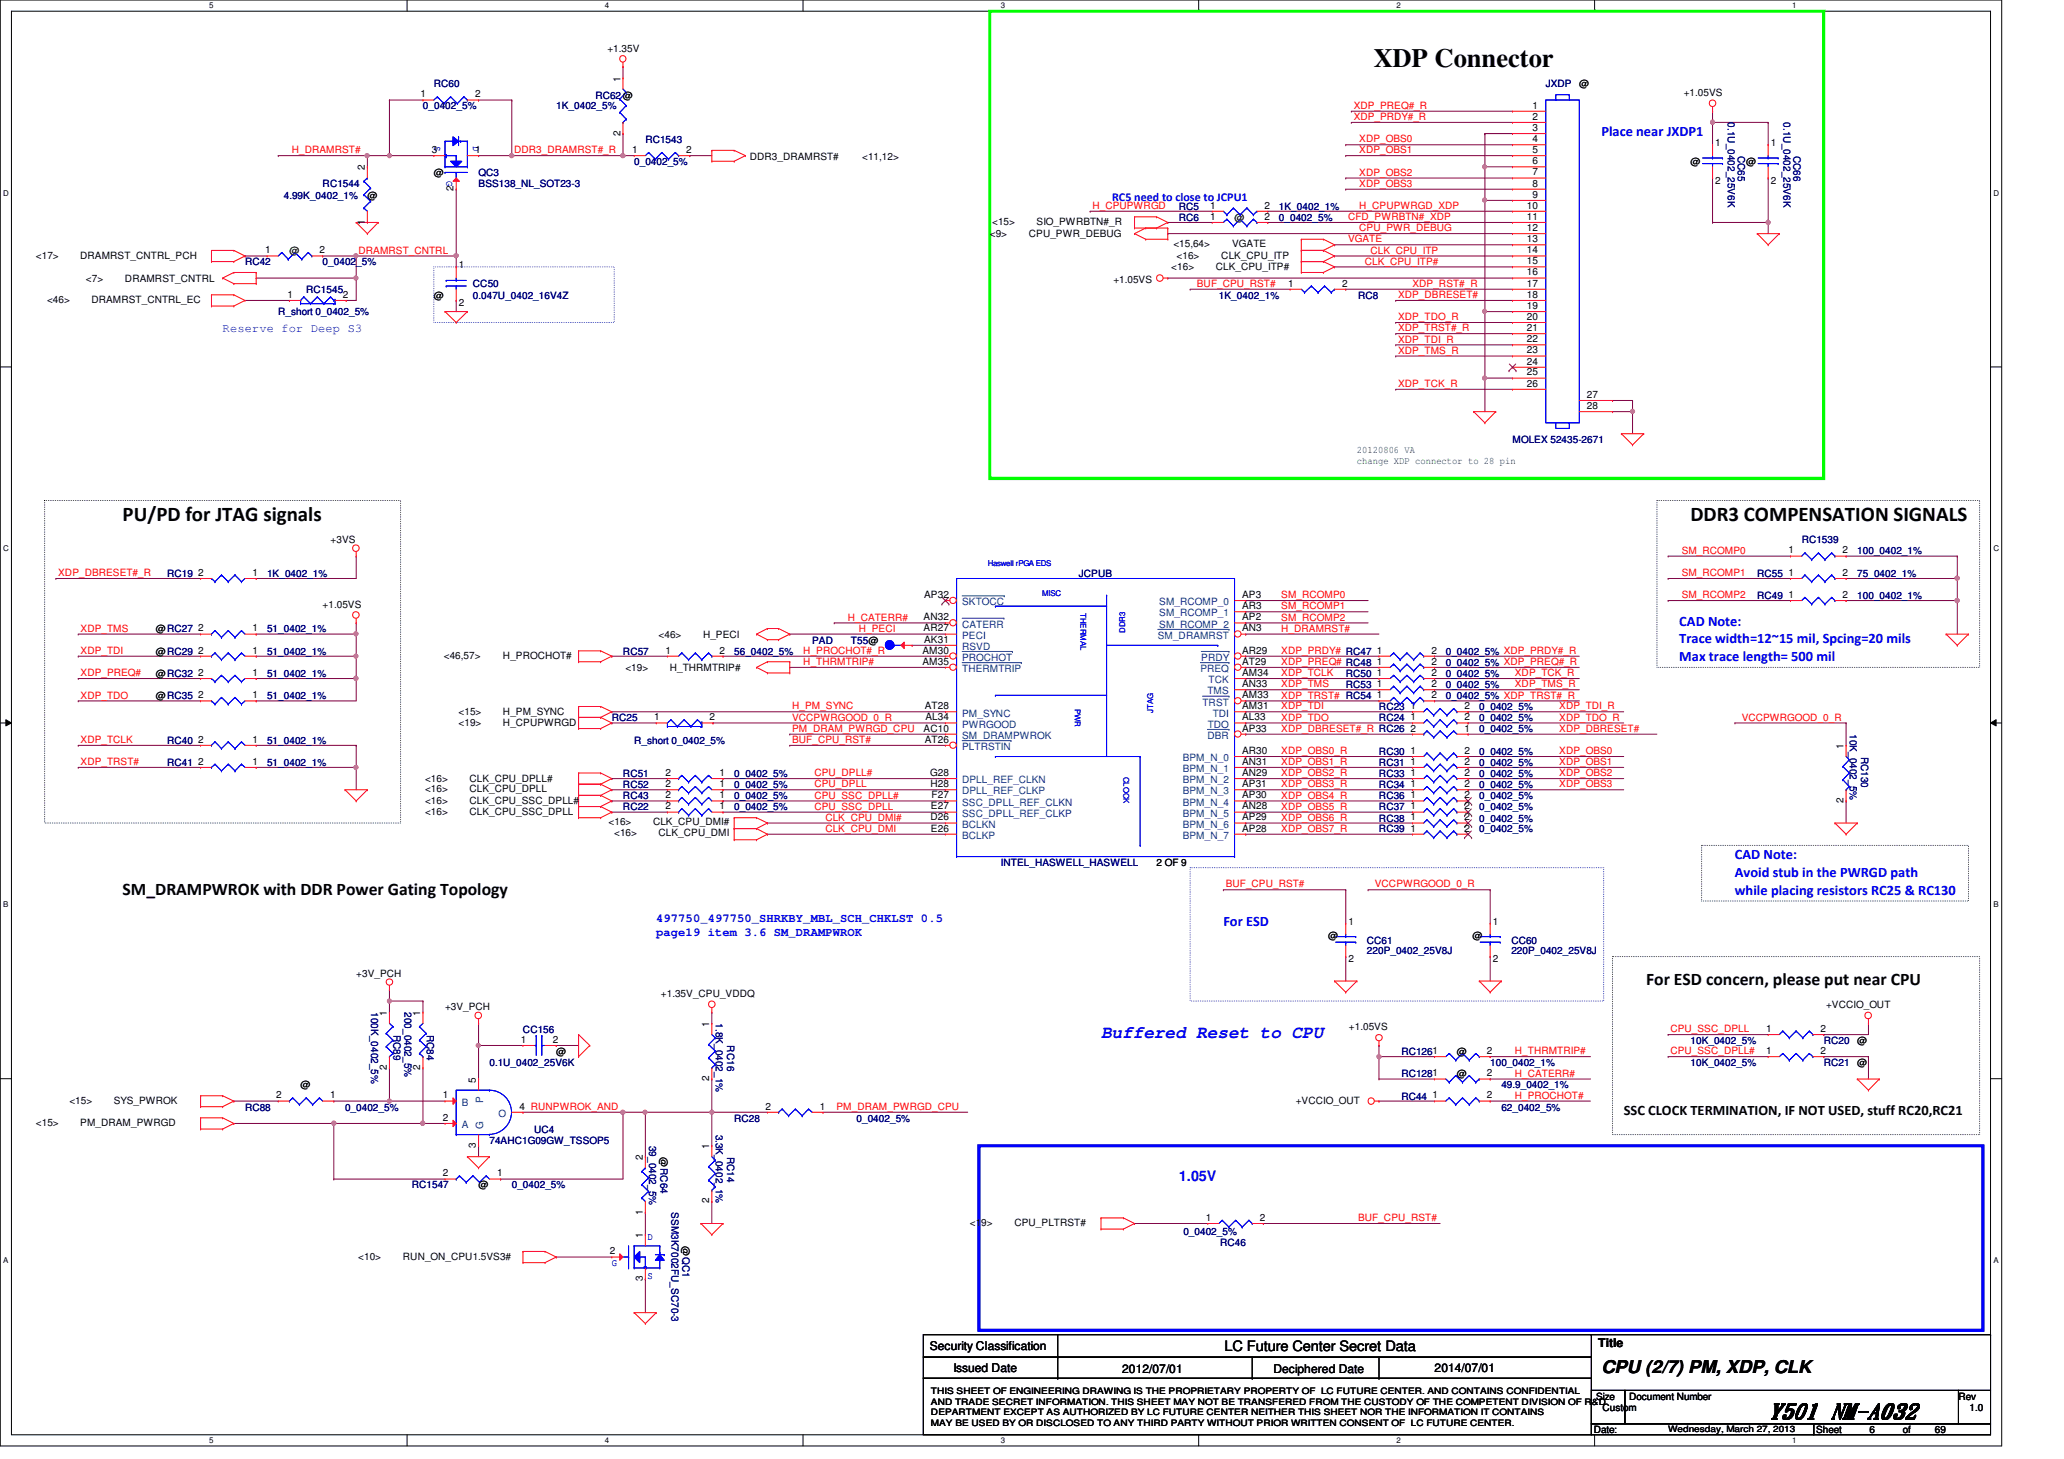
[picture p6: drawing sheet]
<svg xmlns="http://www.w3.org/2000/svg" width="297mm" height="210mm" viewBox="0 0 297 210" stroke-linecap="round" stroke-linejoin="round" font-family="sans-serif">
<defs><g id="words">
<text font-size="3.8" x="197.7" y="9.6">XDP Connector</text>
<g font-size="3">
<text x="17.6" y="74.9">PU/PD for JTAG signals</text>
<text x="243.3" y="74.9">DDR3 COMPENSATION SIGNALS</text>
<text x="254.5" y="204">Y501 NM-A032</text>
</g>
<g font-size="2.5">
<text x="17.6" y="128.8">SM_DRAMPWROK with DDR Power Gating Topology</text>
<text x="236.9" y="141.6">For ESD concern, please put near CPU</text>
<text x="230.5" y="197.6">CPU (2/7) PM, XDP, CLK</text>
</g>
<text font-size="2.5" fill="#00f" x="158.5" y="149.4">Buffered Reset to CPU</text>
<g font-size="2.1" fill="#00f">
<text x="230.5" y="19.6">Place near JXDP1</text>
<text x="241.7" y="90">CAD Note:</text>
<text x="241.7" y="92.5">Trace width=12~15 mil, Spcing=20 mils</text>
<text x="241.7" y="95.1">Max trace length= 500 mil</text>
<text x="249.7" y="123.6">CAD Note:</text>
<text x="249.7" y="126.2">Avoid stub in the PWRGD path</text>
<text x="249.7" y="128.7">while placing resistors RC25 &amp; RC130</text>
<text x="176.1" y="133.2">For ESD</text>
<text x="169.7" y="169.9">1.05V</text>
</g>
<g font-size="2.1">
<text x="233.7" y="160.4">SSC CLOCK TERMINATION, IF NOT USED, stuff RC20,RC21</text>
<text x="176.2" y="194.4">LC Future Center Secret Data</text>
</g>
<g font-size="1.7" fill="#00f">
<text x="160.1" y="28.9">RC5 need to close to JCPU1</text>
<text x="32" y="47.8">Reserve for Deep S3</text>
<text x="94.4" y="132.7">497750_497750_SHRKBY_MBL_SCH_CHKLST 0.5</text>
<text x="94.4" y="134.7">page19 item 3.6 SM_DRAMPWROK</text>
</g>
<g font-size="1.7">
<text x="133.8" y="194.3">Security Classification</text>
<text x="137.2" y="197.3">Issued Date</text>
<text x="161.5" y="197.5">2012/07/01</text>
<text x="183.3" y="197.5">Deciphered Date</text>
<text x="206.5" y="197.3">2014/07/01</text>
<text x="230" y="193.8">Title</text>
</g>
<g font-size="1.4">
<text x="87.4" y="7.5">+1.35V</text>
<text x="89.3" y="11.7" transform="rotate(-90 89.3 11.7)">1</text>
<text x="60.5" y="14">1</text>
<text x="68.4" y="14">2</text>
<text x="220.6" y="15.6">1</text>
<text x="220.6" y="17.2">2</text>
<text x="227.3" y="12.6">@</text>
<text x="242.3" y="13.8">+1.05VS</text>
<text x="62.1" y="22">3</text>
<text x="68.4" y="22">1</text>
<text x="89.3" y="19.5" transform="rotate(-90 89.3 19.5)">2</text>
<text x="91" y="22">1</text>
<text x="98.8" y="22">2</text>
<text x="107.9" y="23">DDR3_DRAMRST#</text>
<text x="124.1" y="23">&lt;11,12&gt;</text>
<text x="220.6" y="18.8">3</text>
<text x="220.6" y="20.4">4</text>
<text x="220.6" y="22">5</text>
<text x="220.6" y="23.6">6</text>
<text x="243.3" y="23.7">@</text>
<text x="246.8" y="21">1</text>
<text x="251.3" y="23.7">@</text>
<text x="254.8" y="21">1</text>
<text x="52.5" y="24.5" transform="rotate(-90 52.5 24.5)">2</text>
<text x="52.9" y="28.6">@</text>
<text x="62.4" y="25.4">@</text>
<text x="65.3" y="27.5" transform="rotate(-90 65.3 27.5)">2</text>
<text x="220.6" y="25.2">7</text>
<text x="220.6" y="26.8">8</text>
<text x="220.6" y="28.4">9</text>
<text x="246.8" y="26.5">2</text>
<text x="254.8" y="26.5">2</text>
<text x="52.5" y="32.3" transform="rotate(-90 52.5 32.3)">1</text>
<text x="142.4" y="34.2">&lt;9&gt;</text>
<text x="142.8" y="32.4">&lt;15&gt;</text>
<text x="148.1" y="34.2">CPU_PWR_DEBUG</text>
<text x="149.2" y="32.4">SIO_PWRBTN#_R</text>
<text x="168.9" y="35.6">&lt;15,64&gt;</text>
<text x="174.2" y="31.6">1</text>
<text x="174.2" y="30">1</text>
<text x="177.3" y="35.6">VGATE</text>
<text x="182" y="31.6">2</text>
<text x="182" y="30">2</text>
<text x="219.7" y="30">10</text>
<text x="219.7" y="31.6">11</text>
<text x="219.7" y="33.2">12</text>
<text x="219.7" y="34.8">13</text>
<text x="5.2" y="37.2">&lt;17&gt;</text>
<text x="11.6" y="37.2">DRAMRST_CNTRL_PCH</text>
<text x="12.4" y="40.6">&lt;7&gt;</text>
<text x="18" y="40.6">DRAMRST_CNTRL</text>
<text x="38.1" y="36.4">1</text>
<text x="46" y="36.4">2</text>
<text x="66" y="38.6">1</text>
<text x="160.2" y="40.7">+1.05VS</text>
<text x="168.6" y="38.8">&lt;16&gt;</text>
<text x="169.3" y="37.2">&lt;16&gt;</text>
<text x="175" y="38.8">CLK_CPU_ITP#</text>
<text x="175.8" y="37.2">CLK_CPU_ITP</text>
<text x="185.4" y="41.2">1</text>
<text x="193.2" y="41.2">2</text>
<text x="219.7" y="36.4">14</text>
<text x="219.7" y="38">15</text>
<text x="219.7" y="39.6">16</text>
<text x="219.7" y="41.2">17</text>
<text x="6.8" y="43.6">&lt;46&gt;</text>
<text x="13.2" y="43.6">DRAMRST_CNTRL_EC</text>
<text x="41.4" y="42.8">1</text>
<text x="49.3" y="42.8">2</text>
<text x="62.4" y="43">@</text>
<text x="66" y="44.1">2</text>
<text x="219.7" y="42.8">18</text>
<text x="219.7" y="44.4">19</text>
<text x="219.7" y="46">20</text>
<text x="219.7" y="47.6">21</text>
<text x="219.7" y="49.2">22</text>
<text x="219.7" y="50.8">23</text>
<text x="219.7" y="52.5">24</text>
<text x="219.7" y="54">25</text>
<text x="219.7" y="55.6">26</text>
<text x="228.4" y="57.2">27</text>
<text x="228.4" y="58.8">28</text>
<text x="28.5" y="82.8">2</text>
<text x="36.4" y="82.8">1</text>
<text x="47.6" y="78.2">+3VS</text>
<text x="257.4" y="82.8">1</text>
<text x="257.4" y="79.6">1</text>
<text x="265.2" y="82.8">2</text>
<text x="265.2" y="79.6">2</text>
<text x="46.4" y="87.5">+1.05VS</text>
<text x="132.9" y="89.2">AN32</text>
<text x="133" y="86">AP32</text>
<text x="178.8" y="89.2">AP2</text>
<text x="178.8" y="87.6">AR3</text>
<text x="178.8" y="86">AP3</text>
<text x="257.4" y="86">1</text>
<text x="265.2" y="86">2</text>
<text x="22.4" y="91">@RC27</text>
<text x="22.4" y="94.2">@RC29</text>
<text x="28.5" y="90.8">2</text>
<text x="28.5" y="94">2</text>
<text x="36.4" y="90.8">1</text>
<text x="36.4" y="94">1</text>
<text x="63.9" y="94.8">&lt;46,57&gt;</text>
<text x="72.4" y="94.8">H_PROCHOT#</text>
<text x="94.8" y="91.8">&lt;46&gt;</text>
<text x="95.8" y="94">1</text>
<text x="101.2" y="91.8">H_PECI</text>
<text x="103.5" y="94">2</text>
<text x="132.8" y="94">AM30</text>
<text x="132.8" y="95.6">AM35</text>
<text x="132.9" y="90.8">AR27</text>
<text x="133" y="92.5">AK31</text>
<text x="178.8" y="95.6">AT29</text>
<text x="178.8" y="94">AR29</text>
<text x="178.8" y="90.8">AN3</text>
<text x="198.2" y="95.6">1</text>
<text x="198.2" y="94">1</text>
<text x="206" y="95.6">2</text>
<text x="206" y="94">2</text>
<text x="22.4" y="100.6">@RC35</text>
<text x="22.4" y="97.4">@RC32</text>
<text x="28.5" y="100.5">2</text>
<text x="28.5" y="97.2">2</text>
<text x="36.4" y="100.5">1</text>
<text x="36.4" y="97.2">1</text>
<text x="90" y="96.6">&lt;19&gt;</text>
<text x="96.4" y="96.6">H_THRMTRIP#</text>
<text x="178.8" y="100.5">AM33</text>
<text x="178.8" y="98.8">AN33</text>
<text x="178.8" y="97.2">AM34</text>
<text x="198.2" y="98.8">1</text>
<text x="198.2" y="100.5">1</text>
<text x="198.2" y="97.2">1</text>
<text x="206" y="98.8">2</text>
<text x="206" y="100.5">2</text>
<text x="206" y="97.2">2</text>
<text x="28.5" y="106.8">2</text>
<text x="36.4" y="106.8">1</text>
<text x="66" y="102.8">&lt;15&gt;</text>
<text x="66" y="104.4">&lt;19&gt;</text>
<text x="72.4" y="102.8">H_PM_SYNC</text>
<text x="72.4" y="104.4">H_CPUPWRGD</text>
<text x="94.1" y="103.6">1</text>
<text x="102.1" y="103.6">2</text>
<text x="132.9" y="105.2">AC10</text>
<text x="133.1" y="102">AT28</text>
<text x="133.1" y="106.8">AT26</text>
<text x="133.2" y="103.6">AL34</text>
<text x="178.8" y="105.2">AP33</text>
<text x="178.8" y="103.6">AL33</text>
<text x="178.8" y="102">AM31</text>
<text x="203" y="105.2">2</text>
<text x="203" y="102">1</text>
<text x="203" y="103.6">1</text>
<text x="210.8" y="105.2">1</text>
<text x="210.8" y="102">2</text>
<text x="210.8" y="103.6">2</text>
<text x="265.3" y="107.7" transform="rotate(-90 265.3 107.7)">1</text>
<text x="28.5" y="110">2</text>
<text x="36.4" y="110">1</text>
<text x="61.2" y="112.4">&lt;16&gt;</text>
<text x="67.6" y="112.4">CLK_CPU_DPLL#</text>
<text x="95.8" y="113.2">2</text>
<text x="95.8" y="111.6">2</text>
<text x="103.5" y="113.2">1</text>
<text x="103.5" y="111.6">1</text>
<text x="133.9" y="111.6">G28</text>
<text x="133.9" y="113.2">H28</text>
<text x="178.8" y="113.2">AP31</text>
<text x="178.8" y="111.6">AN29</text>
<text x="178.8" y="110">AN31</text>
<text x="178.8" y="108.5">AR30</text>
<text x="203" y="108.5">1</text>
<text x="203" y="111.6">1</text>
<text x="203" y="110">1</text>
<text x="203" y="113.2">1</text>
<text x="210.8" y="108.5">2</text>
<text x="210.8" y="111.6">2</text>
<text x="210.8" y="110">2</text>
<text x="210.8" y="113.2">2</text>
<text x="61.2" y="114">&lt;16&gt;</text>
<text x="61.2" y="115.6">&lt;16&gt;</text>
<text x="61.2" y="117.2">&lt;16&gt;</text>
<text x="67.6" y="114">CLK_CPU_DPLL</text>
<text x="67.6" y="115.6">CLK_CPU_SSC_DPLL#</text>
<text x="67.6" y="117.2">CLK_CPU_SSC_DPLL</text>
<text x="87.6" y="118.7">&lt;16&gt;</text>
<text x="94" y="118.7">CLK_CPU_DMI#</text>
<text x="95.8" y="114.9">2</text>
<text x="95.8" y="116.5">2</text>
<text x="103.5" y="114.9">1</text>
<text x="103.5" y="116.5">1</text>
<text x="133.9" y="118">D26</text>
<text x="134" y="119.6">E26</text>
<text x="134" y="116.5">E27</text>
<text x="134.1" y="114.9">F27</text>
<text x="178.8" y="119.6">AP28</text>
<text x="178.8" y="118">AP29</text>
<text x="178.8" y="116.5">AN28</text>
<text x="178.8" y="114.9">AP30</text>
<text x="203" y="118">1</text>
<text x="203" y="119.6">1</text>
<text x="203" y="114.9">1</text>
<text x="203" y="116.5">1</text>
<text x="210.8" y="118">2</text>
<text x="210.8" y="119.6">2</text>
<text x="210.8" y="114.9">2</text>
<text x="210.8" y="116.5">2</text>
<text x="265.3" y="115.5" transform="rotate(-90 265.3 115.5)">2</text>
<text x="88.4" y="120.3">&lt;16&gt;</text>
<text x="94.8" y="120.3">CLK_CPU_DMI</text>
<text x="166.5" y="124.6">2 OF 9</text>
<text x="191.1" y="135.1">@</text>
<text x="194.1" y="133">1</text>
<text x="211.9" y="135.1">@</text>
<text x="214.8" y="133">1</text>
<text x="51.3" y="140.6">+3V_PCH</text>
<text x="95.1" y="143.5">+1.35V_CPU_VDDQ</text>
<text x="194.1" y="138.5">2</text>
<text x="214.8" y="138.5">2</text>
<text x="55.7" y="146.1" transform="rotate(-90 55.7 146.1)">1</text>
<text x="60.5" y="146.1" transform="rotate(-90 60.5 146.1)">1</text>
<text x="64" y="145.4">+3V_PCH</text>
<text x="102.1" y="147.7" transform="rotate(-90 102.1 147.7)">1</text>
<text x="194.1" y="148.3">+1.05VS</text>
<text x="254.2" y="148.5">1</text>
<text x="262" y="148.5">2</text>
<text x="262.8" y="145.1">+VCCIO_OUT</text>
<text x="55.7" y="153.9" transform="rotate(-90 55.7 153.9)">2</text>
<text x="60.5" y="153.9" transform="rotate(-90 60.5 153.9)">2</text>
<text x="68.5" y="155.7" transform="rotate(-90 68.5 155.7)">5</text>
<text x="75" y="150">1</text>
<text x="79.5" y="150">2</text>
<text x="80" y="151.8">@</text>
<text x="102.1" y="155.5" transform="rotate(-90 102.1 155.5)">2</text>
<text x="209.7" y="151.8">@</text>
<text x="209.7" y="155">@</text>
<text x="214" y="151.6">2</text>
<text x="214" y="154.9">2</text>
<text x="254.2" y="151.6">1</text>
<text x="262" y="151.6">2</text>
<text x="267.3" y="150.2">@</text>
<text x="267.3" y="153.4">@</text>
<text x="10" y="158.8">&lt;15&gt;</text>
<text x="16.4" y="158.8">SYS_PWROK</text>
<text x="39.7" y="158">2</text>
<text x="43.3" y="156.6">@</text>
<text x="47.5" y="158">1</text>
<text x="63.8" y="158">1</text>
<text x="63.8" y="161.2">2</text>
<text x="74.8" y="159.6">4 RUNPWROK_AND</text>
<text x="110.1" y="159.6">2</text>
<text x="118" y="159.6">1</text>
<text x="186.5" y="158.8">+VCCIO_OUT</text>
<text x="206.2" y="158">1</text>
<text x="214" y="158">2</text>
<text x="5.2" y="162">&lt;15&gt;</text>
<text x="11.6" y="162">PM_DRAM_PWRGD</text>
<text x="68.5" y="165.1" transform="rotate(-90 68.5 165.1)">3</text>
<text x="92.5" y="166.9" transform="rotate(-90 92.5 166.9)">2</text>
<text x="95" y="166.4" transform="rotate(90 95 166.4)">@RC64</text>
<text x="102.1" y="165.3" transform="rotate(-90 102.1 165.3)">1</text>
<text x="63.8" y="169.2">2</text>
<text x="68.9" y="171">@</text>
<text x="71.5" y="169.2">1</text>
<text x="102.1" y="173.1" transform="rotate(-90 102.1 173.1)">2</text>
<text x="92.5" y="178.1" transform="rotate(-90 92.5 178.1)">1</text>
<text x="92.5" y="174.8" transform="rotate(-90 92.5 174.8)">1</text>
<text x="98.2" y="179.2" transform="rotate(90 98.2 179.2)">@QC1</text>
<text x="139.6" y="176.4">&lt;19&gt;</text>
<text x="146" y="176.4">CPU_PLTRST#</text>
<text x="173.5" y="175.6">1</text>
<text x="181.3" y="175.6">2</text>
<text x="51.6" y="181.2">&lt;10&gt;</text>
<text x="58" y="181.2">RUN_ON_CPU1.5VS3#</text>
<text x="87.8" y="180.5">2</text>
<text x="92.5" y="184.3" transform="rotate(-90 92.5 184.3)">3</text>
<text x="229.7" y="201.4">Size</text>
<text x="230.6" y="203">Custom</text>
<text x="234.5" y="201.4">Document Number</text>
<text x="281.9" y="201.4">Rev</text>
<text x="283.5" y="203">1.0</text>
<text x="229.4" y="206.2">Date:</text>
<text x="261.4" y="206.2">Sheet</text>
<text x="269" y="206.2">6</text>
<text x="273.9" y="206.2">of</text>
<text x="278.5" y="206.2">69</text>
</g>
<g font-size="1.4" fill="#000080">
<text x="60.9" y="15.7">0_0402_5%</text>
<text x="62.4" y="12.6">RC60</text>
<text x="80" y="15.7">1K_0402_5%</text>
<text x="85.7" y="14.2">RC62 @</text>
<text x="222.5" y="12.6">JXDP</text>
<text x="248.7" y="17.6" transform="rotate(90 248.7 17.6)">0.1U_0402_25V6K</text>
<text x="256.7" y="17.6" transform="rotate(90 256.7 17.6)">0.1U_0402_25V6K</text>
<text x="91.3" y="23.7">0_0402_5%</text>
<text x="92.9" y="20.6">RC1543</text>
<text x="250.1" y="22.4" transform="rotate(90 250.1 22.4)">CC65</text>
<text x="258.1" y="22.4" transform="rotate(90 258.1 22.4)">CC66</text>
<text x="40.8" y="28.6">4.99K_0402_1%</text>
<text x="46.4" y="27">RC1544</text>
<text x="68.9" y="25.4">QC3</text>
<text x="68.9" y="27">BSS138_NL_SOT23-3</text>
<text x="169.7" y="31.7">RC6</text>
<text x="169.7" y="30.2">RC5</text>
<text x="184.1" y="31.7">0_0402_5%</text>
<text x="184.1" y="30.2">1K_0402_1%</text>
<text x="35.3" y="38.2">RC42</text>
<text x="46.4" y="38.2">0_0402_5%</text>
<text x="68.1" y="41.4">CC50</text>
<text x="40" y="45.4">R_short 0_0402_5%</text>
<text x="44.1" y="42.2">RC1545</text>
<text x="68.1" y="43">0.047U_0402_16V4Z</text>
<text x="175.4" y="43">1K_0402_1%</text>
<text x="195.4" y="43">RC8</text>
<text x="217.7" y="63.8">MOLEX 52435-2671</text>
<text x="24" y="83">RC19</text>
<text x="38.4" y="83">1K_0402_1%</text>
<text x="155.3" y="83">JCPUB</text>
<text x="252.9" y="83">RC55</text>
<text x="259.3" y="78.2">RC1539</text>
<text x="267.3" y="83">75_0402_1%</text>
<text x="267.3" y="79.8">100_0402_1%</text>
<text x="252.9" y="86.2">RC49</text>
<text x="267.3" y="86.2">100_0402_1%</text>
<text x="38.4" y="91">51_0402_1%</text>
<text x="38.4" y="94.2">51_0402_1%</text>
<text x="89.7" y="94.2">RC57</text>
<text x="105.7" y="94.2">56_0402_5%</text>
<text x="116.9" y="92.6">PAD</text>
<text x="122.5" y="92.6">T55@</text>
<text x="208.1" y="95.8">0_0402_5% XDP_PREQ#_R</text>
<text x="208.1" y="94.2">0_0402_5% XDP_PRDY#_R</text>
<text x="38.4" y="100.6">51_0402_1%</text>
<text x="38.4" y="97.4">51_0402_1%</text>
<text x="193.7" y="99">RC53</text>
<text x="193.7" y="97.4">RC50</text>
<text x="208.1" y="99">0_0402_5%</text>
<text x="208.1" y="100.6">0_0402_5% XDP_TRST#_R</text>
<text x="208.1" y="97.4">0_0402_5%</text>
<text x="24" y="107">RC40</text>
<text x="38.4" y="107">51_0402_1%</text>
<text x="88" y="103.8">RC25</text>
<text x="91.3" y="107">R_short 0_0402_5%</text>
<text x="198.5" y="102.2">RC23</text>
<text x="198.5" y="103.8">RC24</text>
<text x="212.9" y="105.4">0_0402_5%</text>
<text x="212.9" y="102.2">0_0402_5%</text>
<text x="212.9" y="103.8">0_0402_5%</text>
<text x="266.2" y="105.6" transform="rotate(90 266.2 105.6)">10K_0402_5%</text>
<text x="24" y="110.2">RC41</text>
<text x="38.4" y="110.2">51_0402_1%</text>
<text x="89.7" y="113.4">RC52</text>
<text x="89.7" y="111.8">RC51</text>
<text x="105.7" y="113.4">0_0402_5%</text>
<text x="105.7" y="111.8">0_0402_5%</text>
<text x="198.5" y="108.6">RC30</text>
<text x="198.5" y="111.8">RC33</text>
<text x="198.5" y="110.2">RC31</text>
<text x="198.5" y="113.4">RC34</text>
<text x="212.9" y="108.6">0_0402_5%</text>
<text x="212.9" y="111.8">0_0402_5%</text>
<text x="212.9" y="110.2">0_0402_5%</text>
<text x="212.9" y="113.4">0_0402_5%</text>
<text x="267.8" y="108.8" transform="rotate(90 267.8 108.8)">RC130</text>
<text x="89.7" y="115">RC43</text>
<text x="89.7" y="116.6">RC22</text>
<text x="105.7" y="115">0_0402_5%</text>
<text x="105.7" y="116.6">0_0402_5%</text>
<text x="198.5" y="118.2">RC38</text>
<text x="198.5" y="119.8">RC39</text>
<text x="198.5" y="115">RC36</text>
<text x="198.5" y="116.6">RC37</text>
<text x="212.9" y="118.2">0_0402_5%</text>
<text x="212.9" y="119.8">0_0402_5%</text>
<text x="212.9" y="115">0_0402_5%</text>
<text x="212.9" y="116.6">0_0402_5%</text>
<text x="144.1" y="124.6">INTEL_HASWELL_HASWELL</text>
<text x="196.7" y="135.8">CC61</text>
<text x="196.7" y="137.2">220P_0402_25V8J</text>
<text x="217.5" y="135.8">CC60</text>
<text x="217.5" y="137.2">220P_0402_25V8J</text>
<text x="53.4" y="145.6" transform="rotate(90 53.4 145.6)">100K_0402_5%</text>
<text x="56.6" y="148.8" transform="rotate(90 56.6 148.8)">RC89</text>
<text x="58.2" y="145.6" transform="rotate(90 58.2 145.6)">200_0402_5%</text>
<text x="61.4" y="148.8" transform="rotate(90 61.4 148.8)">RC84</text>
<text x="75.3" y="148.6">CC156</text>
<text x="103" y="147.2" transform="rotate(90 103 147.2)">1.8K_0402_1%</text>
<text x="70.4" y="153.4">0.1U_0402_25V6K</text>
<text x="104.6" y="150.4" transform="rotate(90 104.6 150.4)">RC16</text>
<text x="201.7" y="151.8">RC1261</text>
<text x="201.7" y="155">RC1281</text>
<text x="214.5" y="153.4">100_0402_1%</text>
<text x="243.3" y="150.2">10K_0402_5%</text>
<text x="243.3" y="153.4">10K_0402_5%</text>
<text x="262.5" y="150.2">RC20</text>
<text x="262.5" y="153.4">RC21</text>
<text x="35.3" y="159.8">RC88</text>
<text x="49.7" y="159.8">0_0402_5%</text>
<text x="105.7" y="161.4">RC28</text>
<text x="123.3" y="161.4">0_0402_5%</text>
<text x="201.7" y="158.2">RC44</text>
<text x="216.1" y="156.6">49.9_0402_1%</text>
<text x="216.1" y="159.8">62_0402_5%</text>
<text x="70.4" y="164.6">74AHC1G09GW_TSSOP5</text>
<text x="76.9" y="163">UC4</text>
<text x="93.4" y="164.8" transform="rotate(90 93.4 164.8)">39_0402_5%</text>
<text x="103" y="163.2" transform="rotate(90 103 163.2)">3.3K_0402_1%</text>
<text x="104.6" y="166.4" transform="rotate(90 104.6 166.4)">RC14</text>
<text x="59.3" y="171">RC1547</text>
<text x="73.7" y="171">0_0402_5%</text>
<text x="96.6" y="174.4" transform="rotate(90 96.6 174.4)">SSM3K7002FU_SC70-3</text>
<text x="170.3" y="177.7">0_0402_5%</text>
<text x="175.6" y="179.3">RC46</text>
</g>
<g font-size="1.4" fill="#f00">
<text x="194.8" y="15.7">XDP_PREQ#_R</text>
<text x="194.8" y="17.3">XDP_PRDY#_R</text>
<text x="42" y="22.1">H_DRAMRST#</text>
<text x="74" y="22.1">DDR3_DRAMRST#_R</text>
<text x="195.6" y="22.1">XDP_OBS1</text>
<text x="195.6" y="20.5">XDP_OBS0</text>
<text x="195.6" y="25.3">XDP_OBS2</text>
<text x="195.6" y="26.9">XDP_OBS3</text>
<text x="157.2" y="30.1">H_CPUPWRGD</text>
<text x="194" y="34.9">VGATE</text>
<text x="194" y="31.7">CFD_PWRBTN#_XDP</text>
<text x="195.6" y="33.3">CPU_PWR_DEBUG</text>
<text x="195.6" y="30.1">H_CPUPWRGD_XDP</text>
<text x="51.6" y="36.5">DRAMRST_CNTRL</text>
<text x="172.3" y="41.3">BUF_CPU_RST#</text>
<text x="196.4" y="38.1">CLK_CPU_ITP#</text>
<text x="197.2" y="36.5">CLK_CPU_ITP</text>
<text x="203.3" y="41.3">XDP_RST#_R</text>
<text x="201.2" y="46.1">XDP_TDO_R</text>
<text x="201.2" y="47.7">XDP_TRST#_R</text>
<text x="201.2" y="42.9">XDP_DBRESET#</text>
<text x="201.2" y="50.9">XDP_TMS_R</text>
<text x="201.2" y="49.3">XDP_TDI_R</text>
<text x="201.2" y="55.7">XDP_TCK_R</text>
<text x="8.4" y="82.9">XDP_DBRESET#_R</text>
<text x="242" y="82.9">SM_RCOMP1</text>
<text x="242" y="79.7">SM_RCOMP0</text>
<text x="122" y="89.3">H_CATERR#</text>
<text x="184.4" y="87.7">SM_RCOMP1</text>
<text x="184.4" y="89.3">SM_RCOMP2</text>
<text x="184.4" y="86.1">SM_RCOMP0</text>
<text x="242" y="86.1">SM_RCOMP2</text>
<text x="11.6" y="90.9">XDP_TMS</text>
<text x="11.6" y="94.1">XDP_TDI</text>
<text x="115.6" y="94.1">H_PROCHOT#_R</text>
<text x="115.6" y="95.7">H_THRMTRIP#</text>
<text x="123.6" y="90.9">H_PECI</text>
<text x="184.4" y="90.9">H_DRAMRST#</text>
<text x="184.4" y="95.7">XDP_PREQ# RC48</text>
<text x="184.4" y="94.1">XDP_PRDY# RC47</text>
<text x="11.6" y="100.5">XDP_TDO</text>
<text x="11.6" y="97.3">XDP_PREQ#</text>
<text x="184.4" y="97.3">XDP_TCLK</text>
<text x="184.4" y="100.5">XDP_TRST# RC54</text>
<text x="184.4" y="98.9">XDP_TMS</text>
<text x="218" y="97.3">XDP_TCK_R</text>
<text x="218" y="98.9">XDP_TMS_R</text>
<text x="11.6" y="106.9">XDP_TCLK</text>
<text x="114" y="106.9">BUF_CPU_RST#</text>
<text x="114" y="102.1">H_PM_SYNC</text>
<text x="114" y="105.3">PM_DRAM_PWRGD_CPU</text>
<text x="114" y="103.7">VCCPWRGOOD_0_R</text>
<text x="184.4" y="105.3">XDP_DBRESET#_R RC26</text>
<text x="184.4" y="103.7">XDP_TDO</text>
<text x="184.4" y="102.1">XDP_TDI</text>
<text x="224.4" y="105.3">XDP_DBRESET#</text>
<text x="224.4" y="103.7">XDP_TDO_R</text>
<text x="224.4" y="102.1">XDP_TDI_R</text>
<text x="250.7" y="103.7">VCCPWRGOOD_0_R</text>
<text x="11.6" y="110.1">XDP_TRST#</text>
<text x="117.2" y="111.7">CPU_DPLL#</text>
<text x="117.2" y="113.3">CPU_DPLL</text>
<text x="184.4" y="113.3">XDP_OBS3_R</text>
<text x="184.4" y="111.7">XDP_OBS2_R</text>
<text x="184.4" y="110.1">XDP_OBS1_R</text>
<text x="184.4" y="108.5">XDP_OBS0_R</text>
<text x="224.4" y="108.5">XDP_OBS0</text>
<text x="224.4" y="110.1">XDP_OBS1</text>
<text x="224.4" y="111.7">XDP_OBS2</text>
<text x="224.4" y="113.3">XDP_OBS3</text>
<text x="117.2" y="114.9">CPU_SSC_DPLL#</text>
<text x="117.2" y="116.5">CPU_SSC_DPLL</text>
<text x="118.8" y="118.1">CLK_CPU_DMI#</text>
<text x="118.8" y="119.7">CLK_CPU_DMI</text>
<text x="184.4" y="116.5">XDP_OBS5_R</text>
<text x="184.4" y="114.9">XDP_OBS4_R</text>
<text x="184.4" y="118.1">XDP_OBS6_R</text>
<text x="184.4" y="119.7">XDP_OBS7_R</text>
<text x="176.4" y="127.7">BUF_CPU_RST#</text>
<text x="197.9" y="127.7">VCCPWRGOOD_0_R</text>
<text x="240.4" y="148.5">CPU_SSC_DPLL</text>
<text x="218" y="154.9">H_CATERR#</text>
<text x="218" y="151.7">H_THRMTRIP#</text>
<text x="240.4" y="151.7">CPU_SSC_DPLL#</text>
<text x="120.4" y="159.7">PM_DRAM_PWRGD_CPU</text>
<text x="218" y="158.1">H_PROCHOT#</text>
<text x="195.4" y="175.7">BUF_CPU_RST#</text>
</g>
<g font-size="1.4" fill="#00f">
<text x="62.5" y="21" transform="rotate(90 62.5 21)">S</text>
<text x="68.1" y="21" transform="rotate(90 68.1 21)">D</text>
<text x="64.3" y="26.1" transform="rotate(90 64.3 26.1)">G</text>
<text x="93.2" y="178.4">D</text>
<text x="88" y="182.2">G</text>
<text x="93.2" y="183.9">S</text>
</g>
<g font-size="1.4" fill="#008000">
<text x="177.7" y="31.7">@</text>
<text x="41.7" y="36.6">@</text>
<text x="195.3" y="65.2">20120806 VA</text>
<text x="195.3" y="66.8">change XDP connector to 28 pin</text>
</g>
<g font-size="1.4" fill="#004080">
<text x="138.5" y="87.1">SKTOCC</text>
<text x="166.8" y="88.7">SM_RCOMP_1</text>
<text x="166.8" y="87.1">SM_RCOMP_0</text>
<text x="138.5" y="95.1">PROCHOT</text>
<text x="138.5" y="93.5">RSVD</text>
<text x="138.5" y="91.9">PECI</text>
<text x="138.5" y="90.3">CATERR</text>
<text x="166.6" y="91.9">SM_DRAMRST</text>
<text x="166.8" y="90.3">SM_RCOMP_2</text>
<text x="172.9" y="95.1">PRDY</text>
<text x="138.5" y="96.7">THERMTRIP</text>
<text x="172.8" y="96.7">PREQ</text>
<text x="173.1" y="101.5">TRST</text>
<text x="173.8" y="99.9">TMS</text>
<text x="173.9" y="98.3">TCK</text>
<text x="138.5" y="104.7">PWRGOOD</text>
<text x="138.5" y="103.1">PM_SYNC</text>
<text x="138.5" y="107.9">PLTRSTIN</text>
<text x="138.5" y="106.3">SM_DRAMPWROK</text>
<text x="173.8" y="106.3">DBR</text>
<text x="173.8" y="104.7">TDO</text>
<text x="174.5" y="103.1">TDI</text>
<text x="138.5" y="112.7">DPLL_REF_CLKN</text>
<text x="170.2" y="112.7">BPM_N_2</text>
<text x="170.2" y="111.1">BPM_N_1</text>
<text x="170.2" y="109.5">BPM_N_0</text>
<text x="138.5" y="119.1">BCLKN</text>
<text x="138.5" y="117.5">SSC_DPLL_REF_CLKP</text>
<text x="138.5" y="115.9">SSC_DPLL_REF_CLKN</text>
<text x="138.5" y="114.3">DPLL_REF_CLKP</text>
<text x="170.2" y="119.1">BPM_N_6</text>
<text x="170.2" y="117.5">BPM_N_5</text>
<text x="170.2" y="115.9">BPM_N_4</text>
<text x="170.2" y="114.3">BPM_N_3</text>
<text x="138.5" y="120.7">BCLKP</text>
<text x="170.2" y="120.7">BPM_N_7</text>
<text x="66.5" y="159.1">B</text>
<text x="69.6" y="158.6" transform="rotate(-90 69.6 158.6)">P</text>
<text x="71.8" y="160.7">O</text>
<text x="66.5" y="162.3">A</text>
<text x="69.6" y="162.4" transform="rotate(-90 69.6 162.4)">G</text>
</g>
<g font-size="1.3">
<text x="134" y="200.6">THIS SHEET OF ENGINEERING DRAWING IS THE PROPRIETARY PROPERTY OF LC FUTURE CENTER. AND CONTAINS CONFIDENTIAL</text>
<text x="134" y="202.1">AND TRADE SECRET INFORMATION. THIS SHEET MAY NOT BE TRANSFERED FROM THE CUSTODY OF THE COMPETENT DIVISION OF R&amp;D</text>
<text x="134" y="203.6">DEPARTMENT EXCEPT AS AUTHORIZED BY LC FUTURE CENTER NEITHER THIS SHEET NOR THE INFORMATION IT CONTAINS</text>
<text x="134" y="205.1">MAY BE USED BY OR DISCLOSED TO ANY THIRD PARTY WITHOUT PRIOR WRITTEN CONSENT OF LC FUTURE CENTER.</text>
<text x="240.1" y="206">Wednesday, March 27, 2013</text>
</g>
<g font-size="1.1">
<text x="30.1" y="1.1">5</text>
<text x="87" y="1.1">4</text>
<text x="144" y="1.1">3</text>
<text x="201" y="1.1">2</text>
<text x="257.9" y="1.1">1</text>
<text x=".5" y="28.2">D</text>
<text x="286.9" y="28.2">D</text>
<text x=".5" y="79.3">C</text>
<text x="286.9" y="79.3">C</text>
<text x=".5" y="130.6">B</text>
<text x="286.9" y="130.6">B</text>
<text x=".5" y="181.7">A</text>
<text x="286.9" y="181.7">A</text>
<text x="30.1" y="207.6">5</text>
<text x="87" y="207.6">4</text>
<text x="144" y="207.6">3</text>
<text x="201" y="207.6">2</text>
<text x="257.9" y="207.6">1</text>
</g>
<g font-size="1.1" fill="#00f">
<text x="142.2" y="81.5">Haswell rPGA EDS</text>
<text x="150" y="85.8">MISC</text>
<text x="155.5" y="88.2" transform="rotate(90 155.5 88.2)">THERMAL</text>
<text x="161.9" y="91.1" transform="rotate(-90 161.9 91.1)">DDR3</text>
<text x="154.7" y="101.9" transform="rotate(90 154.7 101.9)">PWR</text>
<text x="165.9" y="102.6" transform="rotate(-90 165.9 102.6)">JTAG</text>
<text x="161.7" y="111.7" transform="rotate(90 161.7 111.7)">CLOCK</text>
</g>
</g></defs>
<path d="M0 0h288.1v208h-288.1zM1.6 1.6h284.9v204.8h-284.9z" fill="none" stroke="#000" stroke-width=".14"/>
<g fill="#fff">
<path d="M30.1 .2h.6v1.2h-.6z"/>
<path d="M30.1 206.6h.6v1.2h-.6z"/>
</g>
<path d="M58.6 0v1.6M58.6 206.4v1.6" fill="none" stroke="#000" stroke-width=".14"/>
<g fill="#fff">
<path d="M87 .2h.6v1.2h-.6z"/>
<path d="M87 206.6h.6v1.2h-.6z"/>
</g>
<path d="M115.6 0v1.6M115.6 206.4v1.6" fill="none" stroke="#000" stroke-width=".14"/>
<g fill="#fff">
<path d="M144 .2h.6v1.2h-.6z"/>
<path d="M144 206.6h.6v1.2h-.6z"/>
</g>
<path d="M172.5 0v1.6M172.5 206.4v1.6" fill="none" stroke="#000" stroke-width=".14"/>
<g fill="#fff">
<path d="M201 .2h.5v1.2h-.5z"/>
<path d="M201 206.6h.5v1.2h-.5z"/>
</g>
<path d="M229.5 0v1.6M229.5 206.4v1.6" fill="none" stroke="#000" stroke-width=".14"/>
<g fill="#fff">
<path d="M257.9 .2h.6v1.2h-.6z"/>
<path d="M257.9 206.6h.6v1.2h-.6z"/>
<path d="M.5 27.2h.7v1.2h-.7z"/>
<path d="M286.9 27.2h.8v1.2h-.8z"/>
<path d="M.5 78.4h.7v1.1h-.7z"/>
<path d="M286.9 78.4h.8v1.1h-.8z"/>
</g>
<path d="M0 52.8h1.6M286.5 52.8h1.6" fill="none" stroke="#000" stroke-width=".14"/>
<g fill="#fff">
<path d="M.5 129.6h.7v1.2h-.7z"/>
<path d="M286.9 129.6h.7v1.2h-.7z"/>
</g>
<path d="M0 104h1.6M.8 103.5l.8 .5-.8 .4zM286.5 104l.8-.5v.9zM286.5 104h1.6" fill="none" stroke="#000" stroke-width=".14"/>
<path d="M.8 103.5l.8 .5-.8 .4zM286.5 104l.8-.5v.9z" fill="#000"/>
<g fill="#fff">
<path d="M.5 180.8h.7v1.1h-.7z"/>
<path d="M286.9 180.8h.7v1.1h-.7z"/>
</g>
<path d="M0 155.2h1.6M286.5 155.2h1.6" fill="none" stroke="#000" stroke-width=".14"/>
<path d="M140.9 164.8h144.5v26.6h-144.5z" fill="none" stroke="#00f" stroke-width=".47"/>
<path d="M6.4 72h51.3v46.4h-51.3zM238.5 72h46.4v24h-46.4zM232.1 137.6h52.8v25.6h-52.8zM244.9 121.6h38.4v8h-38.4z" fill="none" stroke="#000" stroke-width=".14" stroke-dasharray="0 .3"/>
<path d="M62.4 38.4h26v8h-26zM171.3 124.8h59.5v19.2h-59.5z" fill="none" stroke="#00f" stroke-width=".14" stroke-dasharray="0 .3"/>
<path d="M142.4 1.6h120.1v67.2h-120.1z" fill="none" stroke="#0f0" stroke-width=".47"/>
<g fill="none" stroke="#800040" stroke-width=".14">
<path d="M51.3 36.8h.1M51.3 36.8v3.2M179.3 97.6h.1M179.3 99.2h.1M179.3 88h.1M179.3 89.6h.1M179.3 86.4h.1M179.3 97.6h19.2M179.3 99.2h19.2M179.3 88h17.6M179.3 89.6h17.6M179.3 86.4h17.6"/>
<path d="M240.1 83.2h.1M240.1 83.2h17.6M265.7 83.2h.1M265.7 86.4h.1M265.7 86.4h16M281.7 80h.1M281.7 86.4h.1M281.7 80v3.2h-16M281.7 86.4v4.8M110.4 118.4h.1M110.4 118.4h25.7M113.7 107.2h.1"/>
<path d="M113.7 107.2h22.4M179.3 105.6h.1M179.3 104h.1M179.3 100.8h.1M179.3 102.4h.1M179.3 105.6h24M179.3 104h24M179.3 100.8h19.2M179.3 102.4h24M211.3 105.6h.1M211.3 104h.1M211.3 102.4h.1"/>
<path d="M211.3 105.6h27.2M211.3 104h22.4M211.3 102.4h22.4M110.4 120h.1M110.4 120h25.7"/>
</g>
<circle cx="281.7" cy="86.4" r=".31" fill="#f0f"/>
<circle cx="281.7" cy="86.4" r=".31" fill="none" stroke="#f0f" stroke-width=".14"/>
<path d="M240.1 86.4h.1M240.1 80h.1M240.1 86.4h17.6M240.1 80h17.6M265.7 80h.1M265.7 80h16M281.7 83.2h.1M281.7 83.2v3.2" fill="none" stroke="#800040" stroke-width=".14"/>
<circle cx="281.7" cy="83.2" r=".31" fill="#f0f"/>
<circle cx="281.7" cy="83.2" r=".31" fill="none" stroke="#f0f" stroke-width=".14"/>
<path d="M35.3 36.8h.1M35.3 36.8h3.1M52.9 22.4h.1M52.9 22.4v1.6M89.7 22.4h.1M89.7 22.4h1.6M35.3 43.2h6.4M41.7 43.2h.1M65.7 43.2h.1M65.7 43.2v1.6M179.3 91.2h.1M179.3 91.2h19.2" fill="none" stroke="#800040" stroke-width=".14"/>
<circle cx="89.6" cy="22.4" r=".31" fill="#f0f"/>
<circle cx="89.6" cy="22.4" r=".31" fill="none" stroke="#f0f" stroke-width=".14"/>
<path d="M56 22.4h.1M56 22.4h6.4" fill="none" stroke="#800040" stroke-width=".14"/>
<circle cx="56" cy="22.4" r=".3" fill="#f0f"/>
<circle cx="56" cy="22.4" r=".3" fill="none" stroke="#f0f" stroke-width=".14"/>
<path d="M40 22.4h.1M40 22.4h12.9" fill="none" stroke="#800040" stroke-width=".14"/>
<circle cx="52.8" cy="22.4" r=".3" fill="#f0f"/>
<circle cx="52.8" cy="22.4" r=".3" fill="none" stroke="#f0f" stroke-width=".14"/>
<path d="M65.7 36.8h.1M65.7 36.8v1.6M36.9 40h.1M36.9 40h14.4" fill="none" stroke="#800040" stroke-width=".14"/>
<circle cx="51.2" cy="40" r=".3" fill="#f0f"/>
<circle cx="51.2" cy="40" r=".3" fill="none" stroke="#f0f" stroke-width=".14"/>
<path d="M46.4 36.8h.1M46.4 36.8h19.3M51.3 36.8h.1M49.8 43.2h.1M51.3 40h.1M51.3 40v3.2h-1.5" fill="none" stroke="#800040" stroke-width=".14"/>
<circle cx="65.6" cy="36.8" r=".31" fill="#f0f"/>
<circle cx="65.6" cy="36.8" r=".31" fill="none" stroke="#f0f" stroke-width=".14"/>
<circle cx="51.2" cy="36.8" r=".3" fill="#f0f"/>
<circle cx="51.2" cy="36.8" r=".3" fill="none" stroke="#f0f" stroke-width=".14"/>
<g fill="none" stroke="#800040" stroke-width=".14">
<path d="M65.7 27.2h.1M65.7 27.2v9.6M99.3 22.4h.1M99.3 22.4h3.1M120.1 89.6h.1M120.1 89.6h16M198.5 152h.1M198.5 158.4h.1M198.5 155.2h.1M198.5 155.2h8M198.5 152v3.2M198.5 158.4h8"/>
<path d="M198.5 152h8M214.5 155.2h.1M214.5 158.4h.1M214.5 155.2h14.4M214.5 158.4h14.4"/>
</g>
<circle cx="198.5" cy="152" r=".3" fill="#f0f"/>
<circle cx="198.5" cy="152" r=".3" fill="none" stroke="#f0f" stroke-width=".14"/>
<g fill="none" stroke="#800040" stroke-width=".14">
<path d="M88 94.4h.1M88 94.4h8.1M104.1 94.4h.1M104.1 94.4h32M113.7 91.2h.1M113.7 96h.1M113.7 91.2h22.4M113.7 96h22.4M131.3 92.8h.1M131.3 92.8h4.8M88 102.4h.1M88 102.4h48.1"/>
<path d="M198.5 150.4h.1M198.5 150.4v1.6M214.5 152h.1M214.5 152h14.4M92.9 160h.1M92.9 160h9.5"/>
</g>
<circle cx="102.4" cy="160" r=".3" fill="#f0f"/>
<circle cx="102.4" cy="160" r=".3" fill="none" stroke="#f0f" stroke-width=".14"/>
<circle cx="92.8" cy="160" r=".3" fill="#f0f"/>
<circle cx="92.8" cy="160" r=".3" fill="none" stroke="#f0f" stroke-width=".14"/>
<path d="M89.7 160h.1M89.7 160h3.2" fill="none" stroke="#800040" stroke-width=".14"/>
<circle cx="89.6" cy="160" r=".31" fill="#f0f"/>
<circle cx="89.6" cy="160" r=".31" fill="none" stroke="#f0f" stroke-width=".14"/>
<g fill="none" stroke="#800040" stroke-width=".14">
<path d="M48 158.4h.1M48 158.4h8M68.9 150.4h.1M68.9 150.4v4.8M68.9 150.4h6.4M80 150.4h.1M80 150.4h3.3M102.4 145.6h.1M102.4 145.6v1.6M68.9 164.8h.1M68.9 164.8v1.6M92.9 174.4h.1"/>
<path d="M92.9 160h.1M92.9 160v6.4M92.9 174.4v3.2M102.4 160h.1M102.4 160v4.8M118.4 160h.1M118.4 160h20.9M80 180.8h.1M80 180.8h8M92.9 184h.1M92.9 184v4.8"/>
</g>
<circle cx="68.8" cy="150.4" r=".3" fill="#f0f"/>
<circle cx="68.8" cy="150.4" r=".3" fill="none" stroke="#f0f" stroke-width=".14"/>
<path d="M56 158.4h.1M56 153.6h.1M56 158.4h8M56 153.6v4.8M72 169.6h.1M75.3 160h.1M75.3 160h14.4M89.7 160h.1M89.7 160v9.6h-17.7M102.4 172.8h.1M102.4 172.8v3.2" fill="none" stroke="#800040" stroke-width=".14"/>
<circle cx="56" cy="158.4" r=".3" fill="#f0f"/>
<circle cx="56" cy="158.4" r=".3" fill="none" stroke="#f0f" stroke-width=".14"/>
<path d="M56 144h.1M56 144v1.6M102.4 155.2h.1M102.4 155.2v4.8M60.9 161.6h.1M60.9 161.6h3.1M102.4 160h.1M102.4 160h8" fill="none" stroke="#800040" stroke-width=".14"/>
<circle cx="56" cy="144" r=".3" fill="#f0f"/>
<circle cx="56" cy="144" r=".3" fill="none" stroke="#f0f" stroke-width=".14"/>
<g fill="none" stroke="#800040" stroke-width=".14">
<path d="M51.3 97.6h.1M51.3 97.6v3.2M88 112h.1M88 113.6h.1M88 115.2h.1M88 116.8h.1M88 112h8.1M88 113.6h8.1M88 115.2h8.1M88 116.8h8.1M104.1 112h.1M104.1 113.6h.1"/>
<path d="M104.1 115.2h.1M104.1 116.8h.1M104.1 112h32M104.1 113.6h32M104.1 115.2h32M104.1 116.8h32M113.7 105.6h.1M113.7 105.6h22.4M33.7 158.4h.1M33.7 158.4h6.3M68.9 147.2h.1M68.9 147.2v3.2"/>
<path d="M240.1 148.8h.1M240.1 152h.1M240.1 152h14.4M240.1 148.8h14.4M262.5 152h.1M262.5 148.8h.1M262.5 152h6.4M268.9 147.2h.1M268.9 152h.1M268.9 147.2v1.6h-6.4M268.9 152v3.2M33.7 161.6h.1"/>
<path d="M33.7 161.6h14.3M48 161.6h.1M48 169.6h.1M48 161.6v8M48 169.6h16"/>
</g>
<circle cx="51.2" cy="97.6" r=".31" fill="#f0f"/>
<circle cx="51.2" cy="97.6" r=".31" fill="none" stroke="#f0f" stroke-width=".14"/>
<path d="M51.3 91.2h.1M51.3 94.4h.1M51.3 91.2v6.4" fill="none" stroke="#800040" stroke-width=".14"/>
<circle cx="51.2" cy="94.4" r=".3" fill="#f0f"/>
<circle cx="51.2" cy="94.4" r=".3" fill="none" stroke="#f0f" stroke-width=".14"/>
<g fill="none" stroke="#800040" stroke-width=".14">
<path d="M8 83.2h.1M8 83.2h20.9M11.3 91.2h.1M11.3 91.2h17.6M36.9 91.2h.1M36.9 83.2h.1M36.9 91.2h14.4M51.3 80h.1M51.3 80v3.2h-14.4M11.3 107.2h.1M11.3 110.4h.1M11.3 107.2h17.6"/>
<path d="M11.3 110.4h17.6M36.9 107.2h.1M36.9 110.4h.1M36.9 107.2h14.4M36.9 110.4h14.4M51.3 107.2h.1M51.3 110.4h.1M51.3 107.2v6.4"/>
</g>
<circle cx="51.2" cy="110.4" r=".3" fill="#f0f"/>
<circle cx="51.2" cy="110.4" r=".3" fill="none" stroke="#f0f" stroke-width=".14"/>
<path d="M11.3 94.4h.1M11.3 94.4h17.6M36.9 94.4h.1M36.9 94.4h14.4M51.3 89.6h.1M51.3 89.6v1.6M11.3 100.8h.1M11.3 100.8h17.6M36.9 100.8h.1M36.9 100.8h14.4" fill="none" stroke="#800040" stroke-width=".14"/>
<circle cx="51.2" cy="91.2" r=".3" fill="#f0f"/>
<circle cx="51.2" cy="91.2" r=".3" fill="none" stroke="#f0f" stroke-width=".14"/>
<g fill="none" stroke="#800040" stroke-width=".14">
<path d="M246.5 17.6h.1M246.5 17.6v3.2M11.3 97.6h.1M11.3 97.6h17.6M36.9 97.6h.1M36.9 97.6h14.4M179.3 96h.1M179.3 94.4h.1M179.3 96h19.2M179.3 94.4h19.2M206.5 94.4h.1M206.5 96h.1"/>
<path d="M206.5 97.6h.1M206.5 99.2h.1M206.5 97.6h20.8M206.5 96h20.8M206.5 94.4h20.8M206.5 99.2h20.8M88 104h.1M88 104h6.4M179.3 113.6h.1M179.3 116.8h.1M179.3 112h.1M179.3 110.4h.1"/>
<path d="M179.3 108.8h.1M179.3 115.2h.1M179.3 118.4h.1M179.3 113.6h24M179.3 116.8h24M179.3 112h24M179.3 110.4h24M179.3 108.8h24M179.3 115.2h24M179.3 118.4h24M206.5 100.8h.1M206.5 100.8h20.8"/>
<path d="M211.3 108.8h.1M211.3 110.4h.1M211.3 112h.1M211.3 113.6h.1M211.3 113.6h22.4M211.3 112h22.4M211.3 110.4h22.4M211.3 108.8h22.4M249.7 104h.1M249.7 104h16M265.7 115.2h.1M265.7 104h.1"/>
<path d="M265.7 104v3.2M265.7 115.2v3.2M176.1 128h.1M176.1 128h17.6M179.3 120h.1M179.3 120h24M193.7 137.6h.1M193.7 128h.1M193.7 128v4.8M193.7 137.6v3.5M196.9 128h.1M196.9 128h17.6"/>
<path d="M214.5 137.6h.1M214.5 128h.1M214.5 128v4.8M214.5 137.6v3.5M163.3 176h.1M163.3 176h10.5M181.8 176h.1M181.8 176h25.5"/>
</g>
<circle cx="246.5" cy="17.6" r=".31" fill="#f0f"/>
<circle cx="246.5" cy="17.6" r=".31" fill="none" stroke="#f0f" stroke-width=".14"/>
<path d="M246.5 17.6h.1M246.5 16h.1M246.5 17.6h8M246.5 16v1.6M246.5 25.6h.1M246.5 25.6v6.4M254.5 32h.1M254.5 32v1.6" fill="none" stroke="#800040" stroke-width=".14"/>
<circle cx="254.5" cy="32" r=".3" fill="#f0f"/>
<circle cx="254.5" cy="32" r=".3" fill="none" stroke="#f0f" stroke-width=".14"/>
<path d="M254.5 17.6h.1M254.5 17.6v3.2M246.5 32h.1M254.5 25.6h.1M254.5 25.6v6.4h-8M213.7 54.4h.1M213.7 54.4v4.8" fill="none" stroke="#800040" stroke-width=".14"/>
<circle cx="213.7" cy="54.4" r=".3" fill="#f0f"/>
<circle cx="213.7" cy="54.4" r=".3" fill="none" stroke="#f0f" stroke-width=".14"/>
<path d="M213.7 28.8h.1M213.7 28.8v16" fill="none" stroke="#800040" stroke-width=".14"/>
<circle cx="213.7" cy="28.8" r=".3" fill="#f0f"/>
<circle cx="213.7" cy="28.8" r=".3" fill="none" stroke="#f0f" stroke-width=".14"/>
<path d="M213.7 28.8h.1M213.7 24h.1M213.7 28.8h4M213.7 24v4.8" fill="none" stroke="#800040" stroke-width=".14"/>
<circle cx="213.7" cy="24" r=".3" fill="#f0f"/>
<circle cx="213.7" cy="24" r=".3" fill="none" stroke="#f0f" stroke-width=".14"/>
<g fill="none" stroke="#800040" stroke-width=".14">
<path d="M194.5 16h.1M194.5 17.6h.1M194.5 16h23.2M194.5 17.6h23.2M213.7 19.2h.1M213.7 19.2v4.8M213.7 19.2h4M168.1 33.6h.1M168.1 33.6h49.6M192.1 35.2h.1M192.1 35.2h25.6M213.7 24h.1"/>
<path d="M213.7 24h4M168.1 40h.1M168.1 40h49.6M200.9 46.4h.1M200.9 56h.1M200.9 46.4h16.8M200.9 56h16.8M232.1 59.2h.1M232.1 59.2h2.8M234.9 59.2h.1M234.9 59.2v3.2"/>
</g>
<circle cx="234.9" cy="59.2" r=".3" fill="#f0f"/>
<circle cx="234.9" cy="59.2" r=".3" fill="none" stroke="#f0f" stroke-width=".14"/>
<g fill="none" stroke="#800040" stroke-width=".14">
<path d="M200.9 51.2h.1M200.9 48h.1M200.9 49.6h.1M200.9 43.2h.1M200.9 51.2h16.8M200.9 48h16.8M200.9 49.6h16.8M200.9 43.2h16.8M213.7 44.8h.1M213.7 54.4h.1M213.7 44.8h4M213.7 54.4h4"/>
<path d="M213.7 44.8v9.6M232.1 57.6h.1M232.1 57.6h2.8M234.9 57.6h.1M234.9 57.6v1.6"/>
</g>
<circle cx="213.7" cy="44.8" r=".3" fill="#f0f"/>
<circle cx="213.7" cy="44.8" r=".3" fill="none" stroke="#f0f" stroke-width=".14"/>
<g fill="none" stroke="#800040" stroke-width=".14">
<path d="M156.9 30.4h.1M156.9 30.4h17.6M168.1 32h.1M168.1 32h6.4M182.5 32h.1M182.5 30.4h.1M182.5 32h35.2M182.5 30.4h35.2M192.1 36.8h.1M192.1 38.4h.1M192.1 36.8h25.6M192.1 38.4h25.6"/>
<path d="M193.7 25.6h.1M193.7 27.2h.1M193.7 22.4h.1M193.7 20.8h.1M193.7 25.6h24M193.7 27.2h24M193.7 22.4h24M193.7 20.8h24M171.3 41.6h.1M171.3 41.6h14.4M193.7 41.6h.1M193.7 41.6h24"/>
<path d="M60.9 144h.1M60.9 144v1.6M60.9 153.6v8M60.9 161.6h.1"/>
</g>
<circle cx="60.8" cy="161.6" r=".31" fill="#f0f"/>
<circle cx="60.8" cy="161.6" r=".31" fill="none" stroke="#f0f" stroke-width=".14"/>
<path d="M48 161.6h.1M48 161.6h12.9" fill="none" stroke="#800040" stroke-width=".14"/>
<circle cx="48" cy="161.6" r=".31" fill="#f0f"/>
<circle cx="48" cy="161.6" r=".31" fill="none" stroke="#f0f" stroke-width=".14"/>
<path d="M89.7 9.6h.1M89.7 19.2h.1M89.7 9.6v1.6M89.7 19.2v3.2h-16M73.7 22.4h.1M56 144h.1M56 142.4h.1M56 144h4.9M56 142.4v1.6" fill="none" stroke="#800040" stroke-width=".14"/>
<circle cx="73.6" cy="22.4" r=".31" fill="#f0f"/>
<circle cx="73.6" cy="22.4" r=".31" fill="none" stroke="#f0f" stroke-width=".14"/>
<path d="M56 14.4h.1M56 14.4h4.9M56 14.4v8h-3.1M68.9 14.4h.1M68.9 14.4h4.8M73.7 14.4h.1M73.7 14.4v8h-4.8M52.9 22.4h.1M68.9 22.4h.1M102.6 104h.1M102.6 104h33.5" fill="none" stroke="#800040" stroke-width=".14"/>
<g fill="none" stroke="#f00" stroke-width=".14">
<path d="M89.7 9.6h.1M89.7 9v.6M246.5 16h.1M246.5 15.4v.6M30.4 37.6h.1M30.4 36h.1M30.4 36v1.6M30.4 36h3.3M30.4 37.6h3.3M33.7 39.2h.1M33.7 36h.1M33.7 37.6h.1"/>
<path d="M33.7 39.2l-1.7 .8M33.7 39.2h3.2M33.7 36l1.6 .8M35.3 36.8h.1M35.3 36.8l-1.6 .8M36.9 39.2h.1M36.9 39.2v1.6M51.3 32h.1M51.3 32h3.1M51.3 32l1.6 1.6M52.9 33.6h.1M54.4 32h.1"/>
<path d="M54.4 32l-1.5 1.6M102.4 21.6h.1M102.4 23.2h.1M102.4 21.6h3.3M102.4 21.6v1.6M102.4 23.2h3.3M105.7 21.6h.1M105.7 23.2h.1M105.7 21.6l1.6 .8M107.3 22.4h.1M107.3 22.4l-1.6 .8M163.3 33.6h.1"/>
<path d="M163.3 32.8h.1M163.3 31.2h.1M163.3 32.8h4.8M163.3 33.6l1.6 .8M163.3 31.2h3.2M163.3 31.2v1.6M164.9 32.8h.1M164.9 34.4h.1M164.9 32.8l-1.6 .8M164.9 34.4h3.2M166.5 31.2h.1M166.5 32.8h.1"/>
<path d="M166.5 31.2l1.6 .8M168.1 32.8h.1M168.1 34.4h.1M168.1 32h.1M168.1 32.8v1.6M168.1 32l-1.6 .8M187.3 34.4h.1M187.3 36h.1M187.3 37.6h.1M187.3 39.2h.1M187.3 39.2h3.2M187.3 36h3.2"/>
<path d="M187.3 37.6h3.2M187.3 34.4h3.2M187.3 34.4v4.8M190.5 36h.1M190.5 34.4h.1M190.5 37.6h.1M190.5 39.2h.1M190.5 34.4l1.6 .8M190.5 36l1.6 .8M190.5 37.6l1.6 .8M192.1 35.2h.1M192.1 36.8h.1"/>
<path d="M192.1 38.4h.1M192.1 35.2l-1.6 .8M192.1 36.8l-1.6 .8M192.1 38.4l-1.6 .8M252.9 33.6h.1M252.9 33.6h3.2M252.9 33.6l1.6 1.6M254.5 35.2h.1M256.1 33.6h.1M256.1 33.6l-1.6 1.6M30.4 44h.1M30.4 42.4h.1"/>
<path d="M30.4 42.4h3.3M30.4 44h3.3M30.4 42.4v1.6M32 40h.1M32 40l1.7 .8M33.7 42.4h.1M33.7 44h.1M33.7 40.8h.1M33.7 42.4l1.6 .8M33.7 40.8h3.2M35.3 43.2h.1M35.3 43.2l-1.6 .8"/>
<path d="M36.9 40.8h.1M64 44.8h.1M64 44.8h3.3M64 44.8l1.7 1.6M65.7 46.4h.1M67.3 44.8h.1M67.3 44.8l-1.6 1.6M167.4 40h.7M168.1 40h.1M212.1 59.2h.1M212.1 59.2h3.2M212.1 59.2l1.6 1.6"/>
<path d="M215.3 59.2h.1M215.3 59.2l-1.6 1.6M51.3 79.4v.6M213.7 60.8h.1M233.3 62.4h.1M233.3 62.4h3.3M233.3 62.4l1.6 1.6M234.9 64h.1M236.6 62.4h.1M236.6 62.4l-1.7 1.6M51.3 89.6h.1M51.3 80h.1"/>
<path d="M51.3 89v.6M83.3 95.2h.1M83.3 93.6h.1M83.3 95.2h3.1M83.3 93.6h3.1M83.3 93.6v1.6M86.4 93.6h.1M86.4 95.2h.1M86.4 93.6l1.6 .8M88 94.4h.1M88 94.4l-1.6 .8M108.9 91.2h.1"/>
<path d="M108.9 96h.1M108.9 91.2l1.5 .8M108.9 96l1.5 .8M110.4 90.4h.1M110.4 92h.1M110.4 95.2h.1M110.4 96.8h.1M110.4 90.4l-1.5 .8M110.4 90.4h1.7M110.4 92h1.7M110.4 95.2l-1.5 .8M110.4 95.2h3.3"/>
<path d="M110.4 96.8h3.3M112.1 90.4h.1M112.1 92h.1M112.1 90.4l1.6 .8M113.7 91.2h.1M113.7 95.2h.1M113.7 96.8h.1M113.7 91.2l-1.6 .8M113.7 95.2v1.6M280.1 91.2h.1M280.1 91.2h3.2M280.1 91.2l1.6 1.6"/>
<path d="M281.7 92.8h.1M283.3 91.2h.1M283.3 91.2l-1.6 1.6M49.7 113.6h.1M49.7 113.6h3.2M49.7 113.6l1.6 1.6M51.3 115.2h.1M52.9 113.6h.1M52.9 113.6l-1.6 1.6M83.3 103.2h.1M83.3 101.6h.1M83.3 104.8h.1"/>
<path d="M83.3 112.8h.1M83.3 111.2h.1M83.3 114.4h.1M83.3 116h.1M83.3 117.6h.1M83.3 117.6h3.1M83.3 101.6v3.2M83.3 111.2v6.4M83.3 101.6h3.1M83.3 103.2h3.1M83.3 104.8h3.1M83.3 111.2h3.1"/>
<path d="M83.3 112.8h3.1M83.3 114.4h3.1M83.3 116h3.1M86.4 101.6h.1M86.4 103.2h.1M86.4 104.8h.1M86.4 111.2h.1M86.4 112.8h.1M86.4 114.4h.1M86.4 116h.1M86.4 117.6h.1M86.4 101.6l1.6 .8"/>
<path d="M86.4 103.2l1.6 .8M86.4 111.2l1.6 .8M86.4 112.8l1.6 .8M86.4 114.4l1.6 .8M86.4 116l1.6 .8M88 102.4h.1M88 104h.1M88 112h.1M88 113.6h.1M88 115.2h.1M88 116.8h.1M88 102.4l-1.6 .8"/>
<path d="M88 104l-1.6 .8M88 112l-1.6 .8M88 113.6l-1.6 .8M88 115.2l-1.6 .8M88 116.8l-1.6 .8M96.1 113.6h.1M96.1 113.6h1.6M102.4 113.6h1.7M104.1 113.6h.1M105.7 119.2h.1M105.7 117.6h.1M105.7 117.6h3.2"/>
<path d="M105.7 119.2h3.2M105.7 117.6v3.2M108.9 117.6h.1M108.9 119.2h.1M108.9 117.6l1.5 .8M108.9 119.2l1.5 .8M110.4 118.4h.1M110.4 118.4l-1.5 .8M203.3 108.8h.1M203.3 108.8h1.6M209.7 108.8h1.6M211.3 108.8h.1"/>
<path d="M264.1 118.4h.1M264.1 118.4h3.2M264.1 118.4l1.6 1.6M267.3 118.4h.1M267.3 118.4l-1.6 1.6M105.7 120.8h.1M105.7 120.8h3.2M108.9 120.8h.1M110.4 120h.1M110.4 120l-1.5 .8M265.7 120h.1M28.9 159.2h.1"/>
<path d="M28.9 157.6h.1M28.9 157.6h3.1M28.9 159.2h3.1M28.9 157.6v1.6M32 157.6h.1M32 159.2h.1M32 157.6l1.7 .8M33.7 158.4h.1M33.7 158.4l-1.7 .8M56 142.4h.1M56 141.8v.6M68.9 147.2h.1"/>
<path d="M68.9 146.6v.6M83.3 152h.1M83.3 148.8h.1M83.3 148.8v3.2M83.3 148.8l1.6 1.6M84.9 150.4h.1M84.9 150.4l-1.6 1.6M102.4 145.6h.1M102.4 145v.6M192.1 141.1h.1M192.1 141.1h3.2M192.1 141.1l1.6 1.6"/>
<path d="M193.7 142.7h.1M195.3 141.1h.1M195.3 141.1l-1.6 1.6M197.8 158.4h.7M198.5 150.4h.1M198.5 158.4h.1M198.5 149.8v.6M212.9 141.1h.1M212.9 141.1h3.2M212.9 141.1l1.6 1.6M214.5 142.7h.1M216.1 141.1h.1"/>
<path d="M216.1 141.1l-1.6 1.6M267.3 155.2h.1M267.3 155.2h3.2M267.3 155.2l1.6 1.6M268.9 147.2h.1M268.9 156.8h.1M268.9 146.6v.6M270.5 155.2h.1M270.5 155.2l-1.6 1.6M28.9 162.4h.1M28.9 160.8h.1M28.9 160.8v1.6"/>
<path d="M28.9 160.8h3.1M28.9 162.4h3.1M32 160.8h.1M32 162.4h.1M32 160.8l1.7 .8M33.7 161.6h.1M33.7 161.6l-1.7 .8M67.3 166.4h.1M67.3 166.4h3.1M67.3 166.4l1.6 1.6M68.9 168h.1M70.4 166.4h.1"/>
<path d="M70.4 166.4l-1.5 1.6M92.9 174.4h.1M92.9 166.4h.1M92.9 166.4v1.6M92.9 172.8v1.6M100.9 176h.1M100.9 176h3.2M100.9 176l1.5 1.6M102.4 177.6h.1M104.1 176h.1M104.1 176l-1.7 1.6M158.4 176.8h.1"/>
<path d="M158.4 175.2h.1M158.4 175.2h3.3M158.4 176.8h3.3M158.4 175.2v1.6M161.7 175.2h.1M161.7 176.8h.1M161.7 175.2l1.6 .8M163.3 176h.1M163.3 176l-1.6 .8M173.8 176h.1M173.8 176h1.6M180.2 176h1.6"/>
<path d="M181.8 176h.1M75.3 181.7h.1M75.3 180h.1M75.3 180h3.1M75.3 181.7h3.1M75.3 180v1.7M78.4 180h.1M78.4 181.7h.1M78.4 180l1.6 .8M80 180.8h.1M80 180.8l-1.6 .9M91.3 188.8h.1"/>
<path d="M91.3 188.8h3.1M91.3 188.8l1.6 1.6M92.9 190.4h.1M94.4 188.8h.1M94.4 188.8l-1.5 1.6"/>
<circle cx="89.6" cy="8.5" r=".46"/>
<circle cx="246.5" cy="14.9" r=".47"/>
<circle cx="166.9" cy="40" r=".47"/>
<circle cx="51.2" cy="78.9" r=".47"/>
<circle cx="51.2" cy="88.5" r=".47"/>
<circle cx="56" cy="141.3" r=".46"/>
<circle cx="68.8" cy="146.1" r=".47"/>
<circle cx="102.4" cy="144.5" r=".47"/>
<circle cx="197.3" cy="158.4" r=".46"/>
<circle cx="198.5" cy="149.3" r=".46"/>
<circle cx="268.8" cy="146.1" r=".47"/>
</g>
<g fill="none" stroke="#000" stroke-width=".14">
<path d="M132.9 192h96.1v3.2h-96.1zM132.9 195.2h96.1v3.1h-96.1zM132.9 198.3h96.1v8.1h-96.1zM152.2 195.2h.1M152.2 198.3h.1M152.2 192v6.3M180.2 198.3h.1M180.2 195.2v3.1M198.5 198.3h.1M198.5 195.2v3.1M228.9 192h57.6M286.5 192h.1"/>
<path d="M286.5 192v8M229 200h4.8v4.9h-4.8zM229 204.9h32v1.5h-32zM233.8 200h48.1v4.9h-48.1zM261 204.9h25.5v1.5h-25.5zM281.9 200h4.6v4.9h-4.6z"/>
</g>
<g fill="none" stroke="#00f" stroke-width=".14">
<path d="M97.7 113.6h.1M98.1 113.2h.1M98.1 113.2l1 .9M98.1 113.2l-.4 .4M99.1 114.1h.1M100.1 113.2h.1M100.1 113.2l.9 .9M100.1 113.2l-1 .9M101 114.1h.1M102 113.2h.1M102 113.2l.4 .4M102 113.2l-1 .9"/>
<path d="M205.4 108.3h.1M205.4 108.3l-.5 .5M205.4 108.3l.9 1M206.3 109.3h.1M207.3 108.3h.1M207.3 108.3l-1 1M207.3 108.3l.9 1M208.2 109.3h.1M209.2 108.3h.1M209.2 108.3l-1 1M209.2 108.3l.5 .5M209.7 108.8h.1"/>
<path d="M92.4 172.3h.1M92.4 170.4h.1M92.4 168.5h.1M92.4 172.3l.5 .5M92.4 170.4l.9 1M92.4 168.5l.9 1M92.9 168h.1M92.9 168l-.5 .5M93.3 171.4h.1M93.3 169.5h.1M93.3 171.4l-.9 .9M93.3 169.5l-.9 .9"/>
<path d="M175.9 175.6h.1M175.9 175.6l-.5 .4M175.9 175.6l1 .9M176.9 176.5h.1M177.8 175.6h.1M177.8 175.6l-.9 .9M177.8 175.6l1 .9M178.8 176.5h.1M179.7 175.6h.1M179.7 175.6l-.9 .9M179.7 175.6l.5 .4M180.2 176h.1"/>
</g>
<path d="M91.3 180.8l.8-.8v1.7z" fill="#00f"/>
<path d="M91.3 180.8l.8-.8v1.7z" fill="none" stroke="#00f" stroke-width=".14"/>
<path d="M94.9 180.5l.7 .8h-1.3z" fill="#00f"/>
<g fill="none" stroke="#00f" stroke-width=".14">
<path d="M90.5 179.2v3.2M91.3 179.2h.1M91.3 179.2h3.6M91.3 179.2v3.2M94.9 179.2h.1M94.9 179.2v1.3M89.7 180.8h.8M90.5 180.8h.1M90.5 182.4h.1M91.3 182.4h.1M91.3 182.4h3.6M92.1 180.8h.1"/>
<path d="M92.1 180.8h.8M92.7 182.3h.1M92.7 182.3v.1M92.7 182.3h.3M92.9 182.4h.1M92.9 180.8h.1M92.9 180.8v1.6M93 182.3h.1M93 182.4h.1M93 182.3v.1M94.3 180.5h1.3M94.9 180.5l.7 .8h-1.3z"/>
<path d="M94.9 180.2h.1M94.9 182.4h.1M94.9 181.3h.1M94.9 181.3v1.1M95.6 180.5h.1"/>
</g>
<path d="M91.3 180.8l.8-.8v1.7z" fill="#00f"/>
<path d="M91.3 180.8l.8-.8v1.7z" fill="none" stroke="#00f" stroke-width=".14"/>
<path d="M94.9 180.5l.7 .8h-1.3z" fill="#00f"/>
<g fill="none" stroke="#00f" stroke-width=".14">
<path d="M90.5 179.2v3.2M91.3 179.2h.1M91.3 179.2h3.6M91.3 179.2v3.2M94.9 179.2h.1M94.9 179.2v1.3M89.7 180.8h.8M90.5 180.8h.1M90.5 182.4h.1M91.3 182.4h.1M91.3 182.4h3.6M92.1 180.8h.1"/>
<path d="M92.1 180.8h.8M92.7 182.3h.1M92.7 182.3v.1M92.7 182.3h.3M92.9 182.4h.1M92.9 180.8h.1M92.9 180.8v1.6M93 182.3h.1M93 182.4h.1M93 182.3v.1M94.3 180.5h1.3M94.9 180.5l.7 .8h-1.3z"/>
<path d="M94.9 180.2h.1M94.9 182.4h.1M94.9 181.3h.1M94.9 181.3v1.1M95.6 180.5h.1"/>
</g>
<path d="M89.2 180.4l.5 .4-.5 .5z" fill="#f00"/>
<g fill="none" stroke="#f00" stroke-width=".14">
<path d="M60.9 14.4h.1M60.9 14.4h1.5M67.3 14.4h1.6M68.9 14.4h.1M89.7 11.2h.1M89.7 19.2h.1M89.7 11.2v1.6M89.7 17.6v1.6M38.4 36.8h.1M38.4 36.8h1.6M44.9 36.8h1.5M46.4 36.8h.1"/>
<path d="M52.9 32h.1M52.9 24h.1M52.9 24v1.6M52.9 30.4v1.6M174.5 32h.1M174.5 30.4h.1M174.5 32h1.6M174.5 30.4h1.6M180.9 32h1.6M180.9 30.4h1.6M182.5 32h.1M182.5 30.4h.1"/>
<path d="M246.5 20.8h.1M246.5 25.6h.1M246.5 20.8v1.6M246.5 24v1.6M254.5 20.8h.1M254.5 25.6h.1M254.5 20.8v1.6M254.5 24v1.6M41.7 43.2h.1M41.7 43.2h1.6M48.2 43.2h1.6M49.8 43.2h.1"/>
<path d="M185.7 41.6h.1M185.7 41.6h1.6M192.1 41.6h1.6M193.7 41.6h.1M28.9 91.2h.1M28.9 94.4h.1M28.9 83.2h.1M28.9 97.6h.1M28.9 83.2h1.5M28.9 91.2h1.5M28.9 94.4h1.5M28.9 97.6h1.5"/>
<path d="M35.3 83.2h1.6M35.3 91.2h1.6M35.3 94.4h1.6M35.3 97.6h1.6M36.9 91.2h.1M36.9 94.4h.1M36.9 83.2h.1M36.9 97.6h.1M198.5 99.2h.1M198.5 99.2h1.6M204.9 99.2h1.6M206.5 99.2h.1"/>
<path d="M257.7 83.2h.1M257.7 86.4h.1M257.7 83.2h1.6M257.7 86.4h1.6M264.1 83.2h1.6M264.1 86.4h1.6M265.7 83.2h.1M265.7 86.4h.1M28.9 107.2h.1M28.9 110.4h.1M28.9 100.8h.1M28.9 107.2h1.5"/>
<path d="M28.9 110.4h1.5M28.9 100.8h1.5M35.3 107.2h1.6M35.3 110.4h1.6M35.3 100.8h1.6M36.9 107.2h.1M36.9 110.4h.1M36.9 100.8h.1M94.4 104h.1M94.4 104h1.7M96.1 115.2h.1M96.1 112h.1"/>
<path d="M96.1 115.2h1.6M96.1 112h1.6M101 104h1.6M102.4 115.2h1.7M102.4 112h1.7M102.6 104h.1M104.1 115.2h.1M104.1 112h.1M203.3 112h.1M203.3 118.4h.1M203.3 105.6h.1M203.3 110.4h.1"/>
<path d="M203.3 102.4h.1M203.3 104h.1M203.3 113.6h.1M203.3 112h1.6M203.3 118.4h1.6M203.3 104h1.6M203.3 105.6h1.6M203.3 110.4h1.6M203.3 102.4h1.6M203.3 113.6h1.6M209.7 112h1.6M209.7 118.4h1.6"/>
<path d="M209.7 104h1.6M209.7 105.6h1.6M209.7 110.4h1.6M209.7 102.4h1.6M209.7 113.6h1.6M211.3 112h.1M211.3 118.4h.1M211.3 105.6h.1M211.3 110.4h.1M211.3 102.4h.1M211.3 104h.1M211.3 113.6h.1"/>
<path d="M265.7 107.2h.1M265.7 115.2h.1M265.7 107.2v1.6M265.7 113.6v1.6M214.5 132.8h.1M214.5 137.6h.1M214.5 132.8v1.6M214.5 136v1.6M40 158.4h.1M40 158.4h1.7M46.4 158.4h1.6M48 158.4h.1"/>
<path d="M56 145.6h.1M56 153.6h.1M56 145.6v1.6M56 152v1.6M60.9 145.6h.1M60.9 153.6h.1M60.9 145.6v1.6M60.9 152v1.6M75.3 150.4h.1M75.3 150.4h1.6M78.4 150.4h1.6M80 150.4h.1"/>
<path d="M206.5 152h.1M206.5 152h1.6M212.9 152h1.6M214.5 152h.1M254.5 148.8h.1M254.5 148.8h1.6M260.9 148.8h1.6M262.5 148.8h.1M64 169.6h.1M64 169.6h1.7M70.4 169.6h1.6M72 169.6h.1"/>
<path d="M92.9 177.6h.1M92.9 177.6v1.6M102.4 164.8h.1M102.4 172.8h.1M102.4 164.8v1.6M102.4 171.2v1.6M110.4 160h.1M110.4 160h1.7M116.9 160h1.5M118.4 160h.1M88 180.8h.1M88 180.8h1.7"/>
<path d="M89.2 180.4l.5 .4-.5 .5zM92.9 184h.1M92.9 182.4v1.6"/>
</g>
<g fill="none" stroke="#00f" stroke-width=".14">
<path d="M62.9 13.9h.1M62.9 13.9l-.5 .5M62.9 13.9l1 1M63.9 14.9h.1M64.9 13.9h.1M64.9 13.9l-1 1M64.9 13.9l.9 1M65.8 14.9h.1M66.8 13.9h.1M66.8 13.9l-1 1M66.8 13.9l.5 .5M67.3 14.4h.1"/>
<path d="M89.2 14.3h.1M89.2 16.2h.1M89.2 14.3l.9 .9M89.2 16.2l.9 .9M89.7 17.6h.1M89.7 12.8l.4 .5M90.1 13.3h.1M90.1 15.2h.1M90.1 17.1h.1M90.1 13.3l-.9 1M90.1 15.2l-.9 1M90.1 17.1l-.4 .5"/>
<path d="M40.6 36.3h.1M40.6 36.3l-.6 .5M40.6 36.3l.9 1M41.5 37.3h.1M42.5 36.3h.1M42.5 36.3l-1 1M42.5 36.3l.9 1M43.4 37.3h.1M44.4 36.3h.1M44.4 36.3l-1 1M44.4 36.3l.5 .5M44.9 36.8h.1"/>
<path d="M52.4 29.9h.1M52.4 28h.1M52.4 26.1h.1M52.4 29.9l.5 .5M52.4 28l.9 1M52.4 26.1l.9 1M52.9 25.6h.1M52.9 25.6l-.5 .5M53.3 29h.1M53.3 27.1h.1M53.3 29l-.9 .9M53.3 27.1l-.9 .9"/>
<path d="M176.1 30.4l.5 .5M176.6 31.5h.1M176.6 30.9h.1M176.6 31.5l-.5 .5M176.6 31.5l.9 1M177.5 32.5h.1M177.5 29.9h.1M177.5 29.9l-.9 1M177.5 29.9l1 1M178.5 31.5h.1M178.5 30.9h.1M178.5 31.5l-1 1"/>
<path d="M178.5 31.5l.9 1M179.4 32.5h.1M179.4 29.9h.1M179.4 29.9l-.9 1M179.4 29.9l1 1M180.4 31.5h.1M180.4 30.9h.1M180.4 31.5l-1 1M180.4 31.5l.5 .5M180.9 32h.1M180.9 30.4h.1M180.9 30.4l-.5 .5"/>
<path d="M245 23.5h2.9M245 22.7h2.9M246.5 22.7h.1M246.5 23.5h.1M246.5 22.4v.3M246.5 23.5v.5M247.9 23.5h.1M247.9 22.7h.1M253 23.5h2.9M253 22.7h2.9M254.5 22.7h.1M254.5 23.5h.1"/>
<path d="M254.5 22.4v.3M254.5 23.5v.5M255.9 23.5h.1M255.9 22.7h.1M43.3 43.7h.1M43.3 43.7h4.7M43.7 42.7h.1M43.7 42.7l-.4 .5v.5M43.7 42.7l1 1M44.7 43.7h.1M45.7 42.7h.1M45.7 42.7l-1 1"/>
<path d="M45.7 42.7l.9 1M46.6 43.7h.1M47.6 42.7h.1M47.6 42.7l-1 1M47.6 42.7l.4 .5M48 43.2h.1M48 43.7h.1M48.2 43.7h.1M48.2 43.1v.6M187.3 41.6l.4 .5M187.7 42.1h.1M188.7 41.1h.1"/>
<path d="M188.7 41.1l-1 1M188.7 41.1l1 1M189.7 42.1h.1M190.6 41.1h.1M190.6 41.1l-.9 1M190.6 41.1l1 1M191.6 42.1h.1M192.1 41.6h.1M192.1 41.6l-.5 .5M30.4 91.2h.1M30.4 94.4h.1M30.4 83.2h.1"/>
<path d="M30.4 97.6h.1M30.4 83.2l.5 .5M30.4 97.6l.5 .5M30.9 90.7h.1M30.9 93.9h.1M30.9 83.7h.1M30.9 98.1h.1M30.9 90.7l1 1M30.9 90.7l-.5 .5M30.9 93.9l1 1M30.9 93.9l-.5 .5M31.9 91.7h.1"/>
<path d="M31.9 94.9h.1M31.9 82.7h.1M31.9 97.2h.1M31.9 82.7l.9 1M31.9 82.7l-1 1M31.9 97.2l.9 .9M31.9 97.2l-1 .9M32.8 90.7h.1M32.8 93.9h.1M32.8 83.7h.1M32.8 98.1h.1M32.8 90.7l1 1"/>
<path d="M32.8 90.7l-.9 1M32.8 93.9l1 1M32.8 93.9l-.9 1M33.8 91.7h.1M33.8 94.9h.1M33.8 82.7h.1M33.8 97.2h.1M33.8 82.7l1 1M33.8 82.7l-1 1M33.8 97.2l1 .9M33.8 97.2l-1 .9M34.8 90.7h.1"/>
<path d="M34.8 93.9h.1M34.8 83.7h.1M34.8 98.1h.1M34.8 90.7l.5 .5M34.8 90.7l-1 1M34.8 93.9l.5 .5M34.8 93.9l-1 1M35.3 83.2l-.5 .5M35.3 97.6l-.5 .5M200.6 98.7h.1M200.6 98.7l-.5 .5M200.6 98.7l.9 1"/>
<path d="M201.5 99.7h.1M202.5 98.7h.1M202.5 98.7l-1 1M202.5 98.7l1 1M203.5 99.7h.1M204.4 98.7h.1M204.4 98.7l-.9 1M204.4 98.7l.5 .5M204.9 99.2h.1M259.8 82.7h.1M259.8 85.9h.1M259.8 82.7l-.5 .5"/>
<path d="M259.8 82.7l.9 1M259.8 85.9l-.5 .5M259.8 85.9l.9 1M260.7 83.7h.1M260.7 86.9h.1M261.7 82.7h.1M261.7 85.9h.1M261.7 82.7l-1 1M261.7 82.7l.9 1M261.7 85.9l-1 1M261.7 85.9l.9 1M262.6 83.7h.1"/>
<path d="M262.6 86.9h.1M263.6 82.7h.1M263.6 85.9h.1M263.6 82.7l-1 1M263.6 82.7l.5 .5M263.6 85.9l-1 1M263.6 85.9l.5 .5M264.1 83.2h.1M264.1 86.4h.1M30.4 107.2h.1M30.4 110.4h.1M30.4 100.8h.1"/>
<path d="M30.4 100.8l.5 .5M30.9 106.7h.1M30.9 109.9h.1M30.9 101.3h.1M30.9 106.7l1 1M30.9 106.7l-.5 .5M30.9 109.9l1 1M30.9 109.9l-.5 .5M31.9 107.7h.1M31.9 110.9h.1M31.9 100.3h.1M31.9 100.3l.9 1"/>
<path d="M31.9 100.3l-1 1M32.8 106.7h.1M32.8 109.9h.1M32.8 101.3h.1M32.8 106.7l1 1M32.8 106.7l-.9 1M32.8 109.9l1 1M32.8 109.9l-.9 1M33.8 107.7h.1M33.8 110.9h.1M33.8 100.3h.1M33.8 100.3l1 1"/>
<path d="M33.8 100.3l-1 1M34.8 106.7h.1M34.8 109.9h.1M34.8 101.3h.1M34.8 106.7l.5 .5M34.8 106.7l-1 1M34.8 109.9l.5 .5M34.8 109.9l-1 1M35.3 100.8l-.5 .5M96.1 104.5h.1M96.1 104.5h4.8M96.6 103.5h.1"/>
<path d="M96.6 103.5l-.5 .5v.5M96.6 103.5l.9 1M97.5 104.5h.1M97.7 115.2h.1M97.7 112h.1M98.1 114.7h.1M98.1 111.5h.1M98.1 114.7l1 1M98.1 114.7l-.4 .5M98.1 111.5l1 1M98.1 111.5l-.4 .5M98.5 103.5h.1"/>
<path d="M98.5 103.5l-1 1M98.5 103.5l.9 1M99.1 115.7h.1M99.1 112.5h.1M99.4 104.5h.1M100.1 114.7h.1M100.1 111.5h.1M100.1 114.7l.9 1M100.1 114.7l-1 1M100.1 111.5l.9 1M100.1 111.5l-1 1M100.4 103.5h.1"/>
<path d="M100.4 103.5l-1 1M100.4 103.5l.5 .5M100.9 104h.1M100.9 104.5h.1M101 115.7h.1M101 104.5h.1M101 112.5h.1M101 103.8v.7M102 114.7h.1M102 111.5h.1M102 114.7l.4 .5M102 114.7l-1 1"/>
<path d="M102 111.5l.4 .5M102 111.5l-1 1M204.9 105.6h.1M205.4 111.5h.1M205.4 117.9h.1M205.4 105.2h.1M205.4 109.9h.1M205.4 101.9h.1M205.4 103.5h.1M205.4 113.2h.1M205.4 111.5l-.5 .5M205.4 111.5l.9 1"/>
<path d="M205.4 117.9l-.5 .5M205.4 117.9l.9 1M205.4 105.2l.9 .9M205.4 105.2l-.5 .4M205.4 109.9l-.5 .5M205.4 109.9l.9 1M205.4 101.9l-.5 .5M205.4 101.9l.9 1M205.4 103.5l-.5 .5M205.4 103.5l.9 1M205.4 113.2l-.5 .4M205.4 113.2l.9 .9"/>
<path d="M206.3 112.5h.1M206.3 118.9h.1M206.3 106.1h.1M206.3 110.9h.1M206.3 102.9h.1M206.3 104.5h.1M206.3 114.1h.1M207.3 111.5h.1M207.3 117.9h.1M207.3 105.2h.1M207.3 109.9h.1M207.3 101.9h.1"/>
<path d="M207.3 103.5h.1M207.3 113.2h.1M207.3 111.5l-1 1M207.3 111.5l.9 1M207.3 117.9l-1 1M207.3 117.9l.9 1M207.3 105.2l.9 .9M207.3 105.2l-1 .9M207.3 109.9l-1 1M207.3 109.9l.9 1M207.3 101.9l-1 1M207.3 101.9l.9 1"/>
<path d="M207.3 103.5l-1 1M207.3 103.5l.9 1M207.3 113.2l-1 .9M207.3 113.2l.9 .9M208.2 112.5h.1M208.2 118.9h.1M208.2 106.1h.1M208.2 110.9h.1M208.2 102.9h.1M208.2 104.5h.1M208.2 114.1h.1M209.2 111.5h.1"/>
<path d="M209.2 117.9h.1M209.2 105.2h.1M209.2 109.9h.1M209.2 101.9h.1M209.2 103.5h.1M209.2 113.2h.1M209.2 111.5l-1 1M209.2 111.5l.5 .5M209.2 117.9l-1 1M209.2 117.9l.5 .5M209.2 105.2l.5 .4M209.2 105.2l-1 .9"/>
<path d="M209.2 109.9l-1 1M209.2 109.9l.5 .5M209.2 103.5l.5 .5M209.2 101.9l-1 1M209.2 101.9l.5 .5M209.2 103.5l-1 1M209.2 113.2l-1 .9M209.2 113.2l.5 .4M209.7 112h.1M209.7 118.4h.1M209.7 110.4h.1M209.7 102.4h.1"/>
<path d="M209.7 104h.1M209.7 113.6h.1M265.2 110.3h.1M265.2 112.2h.1M265.2 110.3l.9 .9M265.2 112.2l.9 1M265.7 113.6h.1M265.7 108.8l.4 .5M266.1 109.3h.1M266.1 111.2h.1M266.1 113.2h.1M266.1 109.3l-.9 1"/>
<path d="M266.1 111.2l-.9 1M266.1 113.2l-.4 .4M213 135.6h2.9M213 134.7h2.9M214.5 134.7h.1M214.5 135.6h.1M214.5 134.4v.3M214.5 135.6v.4M215.9 135.6h.1M215.9 134.7h.1M41.7 158.4h.1M42.1 157.9h.1"/>
<path d="M42.1 157.9l1 1M42.1 157.9l-.4 .5M43.1 158.9h.1M44.1 157.9h.1M44.1 157.9l.9 1M44.1 157.9l-1 1M45 158.9h.1M46 157.9h.1M46 157.9l.4 .5M46 157.9l-1 1M55.6 148.7h.1M55.6 150.6h.1"/>
<path d="M55.6 148.7l1 .9M55.6 150.6l1 1M56 152h.1M56 147.2l.6 .5M56.6 147.7h.1M56.6 149.6h.1M56.6 151.6h.1M56.6 147.7l-1 1M56.6 149.6l-1 1M56.6 151.6l-.6 .4M60.4 147.7h.1M60.4 149.6h.1"/>
<path d="M60.4 151.6h.1M60.4 147.7l.9 1M60.4 149.6l.9 1M60.4 151.6l.5 .4M60.9 152h.1M60.9 147.2l-.5 .5M61.3 148.7h.1M61.3 150.6h.1M61.3 148.7l-.9 .9M61.3 150.6l-.9 1M76.9 150.4h.3M77.2 150.4h.1"/>
<path d="M77.2 149h.1M77.2 149v2.8M78 149h.1M78 150.4h.1M78 150.4h.4M78 149v2.8M112.6 159.6h.1M112.6 159.6l.9 .9M112.6 159.6l-.5 .4M114.5 159.6h.1M114.5 159.6l.9 .9M114.5 159.6l-1 .9"/>
<path d="M116.4 159.6h.1M116.4 159.6l.5 .4M116.4 159.6l-1 .9M208.6 151.6h.1M208.6 151.6l-.5 .4M208.6 151.6l.9 .9M209.5 152.5h.1M210.5 151.6h.1M210.5 151.6l-1 .9M210.5 151.6l1 .9M211.5 152.5h.1M212.4 151.6h.1"/>
<path d="M212.4 151.6l-.9 .9M212.4 151.6l.5 .4M212.9 152h.1M256.6 148.3h.1M256.6 148.3l-.5 .5M256.6 148.3l.9 1M257.5 149.3h.1M258.5 148.3h.1M258.5 148.3l-1 1M258.5 148.3l1 1M259.5 149.3h.1M260.4 148.3h.1"/>
<path d="M260.4 148.3l-.9 1M260.4 148.3l.5 .5M260.9 148.8h.1M65.7 169.6h.1M66.1 169.2h.1M66.1 169.2l1 .9M66.1 169.2l-.4 .4M67.1 170.1h.1M68.1 169.2h.1M68.1 169.2l.9 .9M68.1 169.2l-1 .9M69 170.1h.1"/>
<path d="M70 169.2h.1M70 169.2l.4 .4M70 169.2l-1 .9M102 167.9h.1M102 169.8h.1M102 167.9l1 .9M102 169.8l1 .9M102.4 171.2h.1M102.4 166.4l.6 .5M103 166.9h.1M103 168.8h.1M103 170.7h.1"/>
<path d="M103 166.9l-1 1M103 168.8l-1 1M103 170.7l-.6 .5M112.1 160h.1M113.5 160.5h.1M115.4 160.5h.1"/>
</g>
<path d="M210.8 118.9h.1M210.8 117.9l1 1M211.7 117.9l-.9 1M211.8 118.9h.1" fill="none" stroke="#804000" stroke-width=".14"/>
<path d="M64.9 23.2h1.6l-.8 .8z" fill="#00f"/>
<path d="M64.9 23.2h1.6l-.8 .8z" fill="none" stroke="#00f" stroke-width=".14"/>
<path d="M65.2 19.7l.8 .6-.8 .7z" fill="#00f"/>
<g fill="none" stroke="#00f" stroke-width=".14">
<path d="M65.2 19.7l.8 .6-.8 .7zM66 19.7h.1M66 19.7v1.3M64 24h.1M64 22.4h.1M64 24.8h.1M64 20.3h.1M64 22.3h.1M64 24h3.3M64 20.3v3.7M64 22.4h1.7M64 24.8h3.3"/>
<path d="M64 20.3h1.2M64 22.6h.2M64 22.3h.2M64.2 22.6h.1M64.2 22.3h.1M64.2 22.3v.3M65.2 20.3h.1M65.7 22.4h.1M65.7 23.2h.1M65.7 24.8h.1M65.7 22.4v.8M65.7 24.8v.8"/>
<path d="M66 20.3h1.3M66.3 20.3h.1M67.3 24h.1M67.3 20.3h.1M67.3 20.3v3.7"/>
</g>
<path d="M64.9 23.2h1.6l-.8 .8z" fill="#00f"/>
<path d="M64.9 23.2h1.6l-.8 .8z" fill="none" stroke="#00f" stroke-width=".14"/>
<path d="M65.2 19.7l.8 .6-.8 .7z" fill="#00f"/>
<g fill="none" stroke="#00f" stroke-width=".14">
<path d="M65.2 19.7l.8 .6-.8 .7zM66 19.7h.1M66 19.7v1.3M64 24h.1M64 22.4h.1M64 24.8h.1M64 20.3h.1M64 22.3h.1M64 24h3.3M64 20.3v3.7M64 22.4h1.7M64 24.8h3.3"/>
<path d="M64 20.3h1.2M64 22.6h.2M64 22.3h.2M64.2 22.6h.1M64.2 22.3h.1M64.2 22.3v.3M65.2 20.3h.1M65.7 22.4h.1M65.7 23.2h.1M65.7 24.8h.1M65.7 22.4v.8M65.7 24.8v.8"/>
<path d="M66 20.3h1.3M66.3 20.3h.1M67.3 24h.1M67.3 20.3h.1M67.3 20.3v3.7"/>
</g>
<path d="M65.7 25.6l.4 .5h-.9z" fill="#f00"/>
<g fill="none" stroke="#f00" stroke-width=".14">
<path d="M217.7 16h.1M217.7 17.6h.1M217.7 19.2h.1M217.7 16h4.8M217.7 17.6h4.8M217.7 19.2h4.8M62.4 22.4h.1M62.4 22.4h1.6M65.7 25.6l.4 .5h-.9zM65.7 27.2h.1M65.7 38.4h.1M65.7 25.6v1.6"/>
<path d="M65.7 38.4v1.6M67.3 22.4h1.6M68.9 22.4h.1M91.3 22.4h.1M91.3 22.4h1.6M97.7 22.4h1.6M99.3 22.4h.1M217.7 20.8h.1M217.7 22.4h.1M217.7 24h.1M217.7 25.6h.1M217.7 27.2h.1"/>
<path d="M217.7 28.8h.1M217.7 30.4h.1M217.7 32h.1M217.7 33.6h.1M217.7 35.2h.1M217.7 36.8h.1M217.7 38.4h.1M217.7 22.4h4.8M217.7 20.8h4.8M217.7 24h4.8M217.7 25.6h4.8M217.7 27.2h4.8"/>
<path d="M217.7 28.8h4.8M217.7 30.4h4.8M217.7 32h4.8M217.7 33.6h4.8M217.7 35.2h4.8M217.7 36.8h4.8M217.7 38.4h4.8M65.7 43.2h.1M65.7 41.6v1.6M217.7 40h.1M217.7 41.6h.1M217.7 43.2h.1"/>
<path d="M217.7 44.8h.1M217.7 46.4h.1M217.7 48h.1M217.7 49.6h.1M217.7 51.2h.1M217.7 52.8h.1M217.7 54.4h.1M217.7 56h.1M217.7 40h4.8M217.7 41.6h4.8M217.7 43.2h4.8M217.7 44.8h4.8"/>
<path d="M217.7 46.4h4.8M217.7 48h4.8M217.7 49.6h4.8M217.7 51.2h4.8M217.7 52.8h4.8M217.7 54.4h4.8M217.7 56h4.8M227.3 57.6h4.8M227.3 59.2h4.8M232.1 57.6h.1M232.1 59.2h.1M198.5 97.6h.1"/>
<path d="M198.5 96h.1M198.5 94.4h.1M198.5 97.6h1.6M198.5 96h1.6M198.5 94.4h1.6M204.9 97.6h1.6M204.9 96h1.6M204.9 94.4h1.6M206.5 97.6h.1M206.5 96h.1M206.5 94.4h.1M198.5 100.8h.1"/>
<path d="M198.5 100.8h1.6M203.3 115.2h.1M203.3 115.2h1.6M204.9 100.8h1.6M206.5 100.8h.1M209.7 115.2h1.6M211.3 115.2h.1M193.7 132.8h.1M193.7 137.6h.1M193.7 132.8v1.6M193.7 136v1.6M203.3 120h.1"/>
<path d="M203.3 120h1.6M209.7 120h1.6M211.3 120h.1M102.4 147.2h.1M102.4 155.2h.1M102.4 147.2v1.6M102.4 153.6v1.6M206.5 155.2h.1M206.5 155.2h1.6M212.9 155.2h1.6M214.5 155.2h.1"/>
</g>
<g fill="none" stroke="#00f" stroke-width=".14">
<path d="M222.5 14.4h4.8v46.4h-4.8zM224.1 14.4h-.2v-.8h1.9v.8M93.3 21.9h.1M93.3 21.9l-.4 .5M93.3 21.9l1 1M94.3 22.9h.1M95.2 21.9h.1M95.2 21.9l-.9 1M95.2 21.9l1 1M96.2 22.9h.1M97.2 21.9h.1M97.2 21.9l-1 1"/>
<path d="M97.2 21.9l.5 .5M97.7 22.4h.1M64.2 41.1h.1M64.2 40.3h.1M64.2 41.1h2.9M64.2 40.3h2.9M65.7 40.3h.1M65.7 41.1h.1M65.7 40v.3M65.7 41.1v.5M223.9 60.8v.8h1.9v-.8h-.1M200.6 97.2h.1"/>
<path d="M200.6 95.5h.1M200.6 93.9h.1M200.6 97.2l-.5 .4M200.6 97.2l.9 .9M200.6 95.5l-.5 .5M200.6 95.5l.9 1M200.6 93.9l-.5 .5M200.6 93.9l.9 1M201.5 98.1h.1M201.5 96.5h.1M201.5 94.9h.1M202.5 97.2h.1"/>
<path d="M202.5 95.5h.1M202.5 93.9h.1M202.5 97.2l-1 .9M202.5 97.2l1 .9M202.5 95.5l-1 1M202.5 95.5l1 1M202.5 93.9l-1 1M202.5 93.9l1 1M203.5 98.1h.1M203.5 96.5h.1M203.5 94.9h.1M204.4 97.2h.1"/>
<path d="M204.4 95.5h.1M204.4 93.9h.1M204.4 97.2l-.9 .9M204.4 97.2l.5 .4M204.4 95.5l-.9 1M204.4 95.5l.5 .5M204.4 93.9l-.9 1M204.4 93.9l.5 .5M204.9 97.6h.1M204.9 96h.1M204.9 94.4h.1M200.6 100.3h.1"/>
<path d="M200.6 100.3l-.5 .5M200.6 100.3l.9 1M201.5 101.3h.1M202.5 100.3h.1M202.5 100.3l-1 1M202.5 100.3l1 1M203.5 101.3h.1M204.4 100.3h.1M204.4 100.3l-.9 1M204.4 100.3l.5 .5M204.9 100.8h.1M205.4 119.5h.1"/>
<path d="M205.4 114.7h.1M205.4 119.5l-.5 .5M205.4 119.5l.9 1M205.4 114.7l-.5 .5M205.4 114.7l.9 1M206.3 115.7h.1M207.3 119.5h.1M207.3 114.7h.1M207.3 119.5l-1 1M207.3 119.5l.9 1M207.3 114.7l-1 1M207.3 114.7l.9 1"/>
<path d="M208.2 115.7h.1M209.2 119.5h.1M209.2 114.7h.1M209.2 119.5l-1 1M209.2 119.5l.5 .5M209.2 114.7l-1 1M209.2 114.7l.5 .5M209.7 115.2h.1M192.2 135.6h2.9M192.2 134.7h2.9M193.7 134.7h.1M193.7 135.6h.1"/>
<path d="M193.7 134.4v.3M193.7 135.6v.4M195.1 135.6h.1M195.1 134.7h.1M206.3 120.5h.1M208.2 120.5h.1M209.7 120h.1M102 150.3h.1M102 152.2h.1M102 150.3l1 .9M102 152.2l1 1M102.4 153.6h.1"/>
<path d="M102.4 148.8l.6 .5M103 149.3h.1M103 151.2h.1M103 153.2h.1M103 149.3l-1 1M103 151.2l-1 1M103 153.2l-.6 .4M208.1 155.2l.5 .5M208.6 155.7h.1M209.5 154.7h.1M209.5 154.7l-.9 1M209.5 154.7l1 1"/>
<path d="M210.5 155.7h.1M211.5 154.7h.1M211.5 154.7l-1 1M211.5 154.7l.9 1M212.4 155.7h.1M212.9 155.2h.1M212.9 155.2l-.5 .5"/>
</g>
<path d="M217.2 53.3h.1M217.2 52.4l1 .9M218.1 52.4l-.9 .9M218.2 53.3h.1M210.8 115.7h.1M210.8 119.5l1 1M210.8 114.8l1 .9M211.7 119.5l-.9 1M211.7 114.8l-.9 .9M211.8 115.7h.1M210.8 120.5h.1M211.8 120.5h.1" fill="none" stroke="#804000" stroke-width=".14"/>
<circle cx="128" cy="92.8" r=".63" fill="#00f"/>
<g fill="none" stroke="#00f" stroke-width=".14">
<path d="M128.7 92.8h.1M128.7 92.8h1"/>
<circle cx="128" cy="92.8" r=".63"/>
</g>
<circle cx="128" cy="92.8" r=".63" fill="#00f"/>
<g fill="none" stroke="#00f" stroke-width=".14">
<path d="M128.7 92.8h.1M128.7 92.8h1"/>
<circle cx="128" cy="92.8" r=".63"/>
</g>
<path d="M129.7 92.8l.4-.4v.9z" fill="#f00"/>
<path d="M129.7 92.8l.4-.4v.9zM129.7 92.8h1.6M131.3 92.8h.1M203.3 116.8h.1M203.3 116.8h1.6M209.7 116.8h1.6M211.3 116.8h.1" fill="none" stroke="#f00" stroke-width=".14"/>
<g fill="none" stroke="#00f" stroke-width=".14">
<path d="M205.4 116.3h.1M205.4 116.3l-.5 .5M205.4 116.3l.9 1M206.3 117.3h.1M207.3 116.3h.1M207.3 116.3l-1 1M207.3 116.3l.9 1M208.2 117.3h.1M209.2 116.3h.1M209.2 116.3l-1 1M209.2 116.3l.5 .5M209.7 116.8h.1"/>
<path d="M70.4 156.8h.1M70.4 156.8a3.2 3.2 0 0 1 3.2 3.2 3.2 3.2 0 0 1-3.2 3.2M70.4 156.8h-4.7v6.4M65.7 163.2h.1M65.7 163.2h4.7M70.4 163.2h.1"/>
</g>
<path d="M210.8 117.3h.1M210.8 116.4l1 .9M211.7 116.4l-.9 .9M211.8 117.3h.1" fill="none" stroke="#804000" stroke-width=".14"/>
<path d="M65.2 157.9l.5 .5-.5 .5z" fill="#f00"/>
<path d="M64 158.4h.1M64 158.4h1.7M65.2 157.9l.5 .5-.5 .5z" fill="none" stroke="#f00" stroke-width=".14"/>
<path d="M65.2 161.2l.5 .4-.5 .5z" fill="#f00"/>
<g fill="none" stroke="#f00" stroke-width=".14">
<path d="M257.7 80h.1M257.7 80h1.6M264.1 80h1.6M265.7 80h.1M96.1 116.8h.1M96.1 116.8h1.6M102.4 116.8h1.7M104.1 116.8h.1M177.7 116.8h1.6M177.7 118.4h1.6M177.7 115.2h1.6M177.7 113.6h1.6"/>
<path d="M177.7 112h1.6M177.7 110.4h1.6M177.7 108.8h1.6M179.3 118.4h.1M179.3 116.8h.1M179.3 115.2h.1M179.3 113.6h.1M179.3 112h.1M179.3 110.4h.1M179.3 108.8h.1M177.7 120h1.6M179.3 120h.1"/>
<path d="M68.9 155.2h.1M68.9 155.2v1.6M206.5 158.4h.1M206.5 158.4h1.6M212.9 158.4h1.6M214.5 158.4h.1M64 161.6h.1M64 161.6h1.7M65.2 161.2l.5 .4-.5 .5zM68.9 164.8h.1M68.9 163.2v1.6M73.7 160h1.6"/>
<path d="M75.3 160h.1"/>
</g>
<g fill="none" stroke="#00f" stroke-width=".14">
<path d="M259.8 79.5h.1M259.8 79.5l-.5 .5M259.8 79.5l.9 1M261.7 79.5h.1M261.7 79.5l-1 1M261.7 79.5l.9 1M263.6 79.5h.1M263.6 79.5l-1 1M263.6 79.5l.5 .5M137.7 83.2h.1M137.7 83.2v40M137.7 83.2h40v40"/>
<path d="M143.3 87.2h.1M143.3 87.2h16M159.3 85.6h.1M159.3 85.6v23.2M159.3 92.8h16M175.3 92.8h.1M260.7 80.5h.1M262.6 80.5h.1M264.1 80h.1M97.7 116.8h.1M98.1 116.3h.1M98.1 116.3l1 1"/>
<path d="M98.1 116.3l-.4 .5M99.1 117.3h.1M100.1 116.3h.1M100.1 116.3l.9 1M100.1 116.3l-1 1M101 117.3h.1M102 116.3h.1M102 116.3l.4 .5M102 116.3l-1 1M143.3 108.8h.1M143.3 100h.1M143.3 108.8h20.8"/>
<path d="M143.3 100h16M164.1 108.8h.1M164.1 108.8v12.8M137.7 123.2h.1M137.7 123.2h40M164.1 121.6h.1M177.7 123.2h.1M208.6 157.9h.1M208.6 157.9l-.5 .5M208.6 157.9l.9 1M209.5 158.9h.1M210.5 157.9h.1"/>
<path d="M210.5 157.9l-1 1M210.5 157.9l1 1M211.5 158.9h.1M212.4 157.9h.1M212.4 157.9l-.9 1M212.4 157.9l.5 .5M212.9 158.4h.1"/>
</g>
<circle cx="178.1" cy="105.6" r=".46" fill="#fff"/>
<g fill="none" stroke="#f00" stroke-width=".14">
<path d="M177.7 104h1.6M177.7 102.4h1.6M178.6 105.6h.7M179.3 105.6h.1M179.3 104h.1M179.3 102.4h.1"/>
<circle cx="178.1" cy="105.6" r=".46"/>
</g>
<path d="M173.8 104.9h3.1M176.9 104.9h.1" fill="none" stroke="#004080" stroke-width=".14"/>
<circle cx="178.1" cy="100.8" r=".46" fill="#fff"/>
<g fill="none" stroke="#f00" stroke-width=".14">
<path d="M177.7 99.2h1.6M177.7 97.6h1.6M179.3 99.2h.1M179.3 97.6h.1M178.6 100.8h.7M179.3 100.8h.1"/>
<circle cx="178.1" cy="100.8" r=".46"/>
</g>
<path d="M173.1 100.2h3.8M176.9 100.2h.1" fill="none" stroke="#004080" stroke-width=".14"/>
<circle cx="178.1" cy="96" r=".46" fill="#fff"/>
<g fill="none" stroke="#f00" stroke-width=".14">
<path d="M178.6 96h.7M179.3 96h.1"/>
<circle cx="178.1" cy="96" r=".46"/>
</g>
<path d="M172.8 95.3h4.1M176.9 95.3h.1" fill="none" stroke="#004080" stroke-width=".14"/>
<circle cx="178.1" cy="94.4" r=".46" fill="#fff"/>
<g fill="none" stroke="#f00" stroke-width=".14">
<path d="M178.6 94.4h.7M179.3 94.4h.1"/>
<circle cx="178.1" cy="94.4" r=".46"/>
</g>
<path d="M172.9 93.7h4M176.9 93.7h.1" fill="none" stroke="#004080" stroke-width=".14"/>
<circle cx="178.1" cy="91.2" r=".46" fill="#fff"/>
<g fill="none" stroke="#f00" stroke-width=".14">
<path d="M177.7 89.6h1.6M177.7 88h1.6M177.7 86.4h1.6M178.6 91.2h.7M179.3 91.2h.1M179.3 89.6h.1M179.3 88h.1M179.3 86.4h.1M136.1 118.4h.1M136.1 116.8h.1M136.1 115.2h.1M136.1 113.6h.1"/>
<path d="M136.1 112h.1M136.1 104h.1M136.1 102.4h.1M136.1 118.4h1.6M136.1 116.8h1.6M136.1 115.2h1.6M136.1 113.6h1.6M136.1 112h1.6M136.1 104h1.6M136.1 102.4h1.6M136.1 120h.1M136.1 120h1.6"/>
<circle cx="178.1" cy="91.2" r=".46"/>
</g>
<path d="M166.6 90.6h10.3M176.9 90.6h.1" fill="none" stroke="#004080" stroke-width=".14"/>
<circle cx="137.2" cy="94.4" r=".46" fill="#fff"/>
<g fill="none" stroke="#f00" stroke-width=".14">
<path d="M136.1 94.4h.1M136.1 92.8h.1M136.1 91.2h.1M136.1 94.4h.6M136.1 92.8h1.6M136.1 91.2h1.6"/>
<circle cx="137.2" cy="94.4" r=".46"/>
</g>
<path d="M138.5 93.7h7.2M145.7 93.7h.1" fill="none" stroke="#004080" stroke-width=".14"/>
<circle cx="137.2" cy="89.6" r=".46" fill="#fff"/>
<g fill="none" stroke="#f00" stroke-width=".14">
<path d="M136.1 89.6h.1M136.1 89.6h.6"/>
<circle cx="137.2" cy="89.6" r=".46"/>
</g>
<path d="M138.5 88.9h6M144.5 88.9h.1" fill="none" stroke="#004080" stroke-width=".14"/>
<circle cx="137.2" cy="86.4" r=".46" fill="#fff"/>
<g fill="none" stroke="#f00" stroke-width=".14">
<path d="M136.1 86.4h.1M136.1 86.4h.6"/>
<circle cx="137.2" cy="86.4" r=".46"/>
</g>
<path d="M135.5 86.9h.1M135.6 85.9l1 1M136.5 85.9l-1 1M136.6 86.9h.1" fill="none" stroke="#804000" stroke-width=".14"/>
<path d="M138.5 85.7h6M144.5 85.7h.1" fill="none" stroke="#004080" stroke-width=".14"/>
<circle cx="137.2" cy="107.2" r=".46" fill="#fff"/>
<g fill="none" stroke="#f00" stroke-width=".14">
<path d="M136.1 107.2h.1M136.1 105.6h.1M136.1 107.2h.6M136.1 105.6h1.6"/>
<circle cx="137.2" cy="107.2" r=".46"/>
</g>
<path d="M138.5 106.6h7M145.5 106.6h.1" fill="none" stroke="#004080" stroke-width=".14"/>
<circle cx="137.2" cy="96" r=".46" fill="#fff"/>
<g fill="none" stroke="#f00" stroke-width=".14">
<path d="M96.1 94.4h.1M96.1 94.4h1.6M102.4 94.4h1.7M104.1 94.4h.1M136.1 96h.1M136.1 96h.6M254.5 152h.1M254.5 152h1.6M260.9 152h1.6M262.5 152h.1"/>
<circle cx="137.2" cy="96" r=".46"/>
</g>
<path d="M138.5 95.3h8.5M147 95.3h.1" fill="none" stroke="#004080" stroke-width=".14"/>
<g fill="none" stroke="#00f" stroke-width=".14">
<path d="M98.1 93.9h.1M98.1 93.9l-.4 .5M98.1 93.9l1 1M99.1 94.9h.1M100.1 93.9h.1M100.1 93.9l-1 1M100.1 93.9l.9 1M101 94.9h.1M102 93.9h.1M102 93.9l-1 1M102 93.9l.4 .5M102.4 94.4h.1"/>
<path d="M256.6 151.6h.1M256.6 151.6l-.5 .4M256.6 151.6l.9 .9M257.5 152.5h.1M258.5 151.6h.1M258.5 151.6l-1 .9M258.5 151.6l1 .9M259.5 152.5h.1M260.4 151.6h.1M260.4 151.6l-.9 .9M260.4 151.6l.5 .4M260.9 152h.1"/>
</g>
<circle cx="281.7" cy="86.4" r=".31" fill="#f0f"/>
<circle cx="281.7" cy="86.4" r=".31" fill="none" stroke="#f0f" stroke-width=".14"/>
<circle cx="281.7" cy="83.2" r=".31" fill="#f0f"/>
<circle cx="281.7" cy="83.2" r=".31" fill="none" stroke="#f0f" stroke-width=".14"/>
<circle cx="89.6" cy="22.4" r=".31" fill="#f0f"/>
<circle cx="89.6" cy="22.4" r=".31" fill="none" stroke="#f0f" stroke-width=".14"/>
<circle cx="56" cy="22.4" r=".3" fill="#f0f"/>
<circle cx="56" cy="22.4" r=".3" fill="none" stroke="#f0f" stroke-width=".14"/>
<circle cx="52.8" cy="22.4" r=".3" fill="#f0f"/>
<circle cx="52.8" cy="22.4" r=".3" fill="none" stroke="#f0f" stroke-width=".14"/>
<circle cx="51.2" cy="40" r=".3" fill="#f0f"/>
<circle cx="51.2" cy="40" r=".3" fill="none" stroke="#f0f" stroke-width=".14"/>
<circle cx="65.6" cy="36.8" r=".31" fill="#f0f"/>
<circle cx="65.6" cy="36.8" r=".31" fill="none" stroke="#f0f" stroke-width=".14"/>
<circle cx="51.2" cy="36.8" r=".3" fill="#f0f"/>
<circle cx="51.2" cy="36.8" r=".3" fill="none" stroke="#f0f" stroke-width=".14"/>
<circle cx="198.5" cy="152" r=".3" fill="#f0f"/>
<circle cx="198.5" cy="152" r=".3" fill="none" stroke="#f0f" stroke-width=".14"/>
<circle cx="102.4" cy="160" r=".3" fill="#f0f"/>
<circle cx="102.4" cy="160" r=".3" fill="none" stroke="#f0f" stroke-width=".14"/>
<circle cx="92.8" cy="160" r=".3" fill="#f0f"/>
<circle cx="92.8" cy="160" r=".3" fill="none" stroke="#f0f" stroke-width=".14"/>
<circle cx="89.6" cy="160" r=".31" fill="#f0f"/>
<circle cx="89.6" cy="160" r=".31" fill="none" stroke="#f0f" stroke-width=".14"/>
<circle cx="68.8" cy="150.4" r=".3" fill="#f0f"/>
<circle cx="68.8" cy="150.4" r=".3" fill="none" stroke="#f0f" stroke-width=".14"/>
<circle cx="56" cy="158.4" r=".3" fill="#f0f"/>
<circle cx="56" cy="158.4" r=".3" fill="none" stroke="#f0f" stroke-width=".14"/>
<circle cx="56" cy="144" r=".3" fill="#f0f"/>
<circle cx="56" cy="144" r=".3" fill="none" stroke="#f0f" stroke-width=".14"/>
<circle cx="51.2" cy="97.6" r=".31" fill="#f0f"/>
<circle cx="51.2" cy="97.6" r=".31" fill="none" stroke="#f0f" stroke-width=".14"/>
<circle cx="51.2" cy="94.4" r=".3" fill="#f0f"/>
<circle cx="51.2" cy="94.4" r=".3" fill="none" stroke="#f0f" stroke-width=".14"/>
<circle cx="51.2" cy="110.4" r=".3" fill="#f0f"/>
<circle cx="51.2" cy="110.4" r=".3" fill="none" stroke="#f0f" stroke-width=".14"/>
<circle cx="51.2" cy="91.2" r=".3" fill="#f0f"/>
<circle cx="51.2" cy="91.2" r=".3" fill="none" stroke="#f0f" stroke-width=".14"/>
<circle cx="246.5" cy="17.6" r=".31" fill="#f0f"/>
<circle cx="246.5" cy="17.6" r=".31" fill="none" stroke="#f0f" stroke-width=".14"/>
<circle cx="254.5" cy="32" r=".3" fill="#f0f"/>
<circle cx="254.5" cy="32" r=".3" fill="none" stroke="#f0f" stroke-width=".14"/>
<circle cx="213.7" cy="54.4" r=".3" fill="#f0f"/>
<circle cx="213.7" cy="54.4" r=".3" fill="none" stroke="#f0f" stroke-width=".14"/>
<circle cx="213.7" cy="28.8" r=".3" fill="#f0f"/>
<circle cx="213.7" cy="28.8" r=".3" fill="none" stroke="#f0f" stroke-width=".14"/>
<circle cx="213.7" cy="24" r=".3" fill="#f0f"/>
<circle cx="213.7" cy="24" r=".3" fill="none" stroke="#f0f" stroke-width=".14"/>
<circle cx="234.9" cy="59.2" r=".3" fill="#f0f"/>
<circle cx="234.9" cy="59.2" r=".3" fill="none" stroke="#f0f" stroke-width=".14"/>
<circle cx="213.7" cy="44.8" r=".3" fill="#f0f"/>
<circle cx="213.7" cy="44.8" r=".3" fill="none" stroke="#f0f" stroke-width=".14"/>
<circle cx="60.8" cy="161.6" r=".31" fill="#f0f"/>
<circle cx="60.8" cy="161.6" r=".31" fill="none" stroke="#f0f" stroke-width=".14"/>
<circle cx="48" cy="161.6" r=".31" fill="#f0f"/>
<circle cx="48" cy="161.6" r=".31" fill="none" stroke="#f0f" stroke-width=".14"/>
<circle cx="73.6" cy="22.4" r=".31" fill="#f0f"/>
<circle cx="73.6" cy="22.4" r=".31" fill="none" stroke="#f0f" stroke-width=".14"/>
<use href="#words"/>
</svg>
